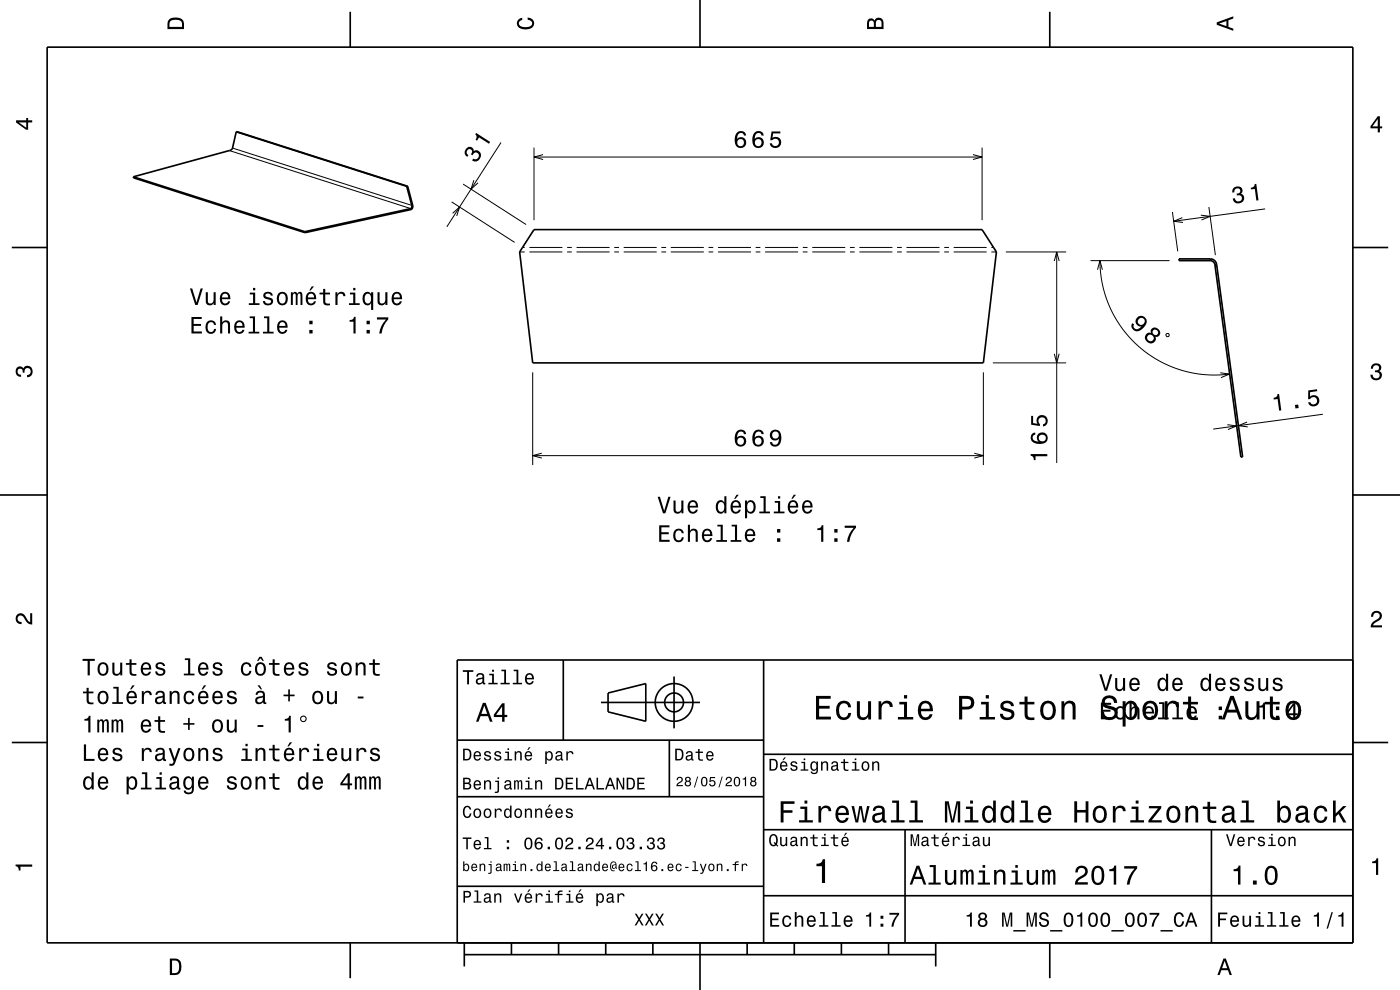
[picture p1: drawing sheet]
<svg xmlns="http://www.w3.org/2000/svg" width="297mm" height="210mm" viewBox="0 0 297 210" stroke-linecap="round" stroke-linejoin="round" font-family="sans-serif">
<g fill="none" stroke="#000" stroke-width=".21">
<path d="M48.7 31.9l38.5 12.3M49.3 31.4l38.1 12.2M98.2 39l13.4 8.6M100.5 38.2l-.6 1.9 1.5-1.3M106.3 30.2l-11.5 17.9M113.3 31.3v15.4M113.3 33.3h95M115.2 32.8l-1.9 .5 1.9 .5M206.4 32.8l1.9 .5-1.9 .5M208.3 31.3v15.4M95.8 42.8l13.4 8.6M96 45.3l1.5-1.4-.6 1.9"/>
<path d="M110.2 53.4h1.1M110.8 52.5h.5M112.3 53.4h7M112.3 52.5h7M120.3 53.4h1M120.3 52.5h1M122.3 53.4h7M122.3 52.5h7M130.3 53.4h1M130.3 52.5h1M132.3 53.4h7M132.3 52.5h7"/>
<path d="M140.3 53.4h1M140.3 52.5h1M142.3 53.4h7M142.3 52.5h7M150.3 53.4h1M150.3 52.5h1M152.3 53.4h7M152.3 52.5h7M160.3 53.4h1M160.3 52.5h1M162.3 53.4h7M162.3 52.5h7"/>
<path d="M170.3 53.4h1M170.3 52.5h1M172.3 53.4h7M172.3 52.5h7M180.3 53.4h1M180.3 52.5h1M182.3 53.4h7M182.3 52.5h7M190.3 53.4h1M190.3 52.5h1M192.3 53.4h7M192.3 52.5h7"/>
<path d="M200.3 53.4h1M200.3 52.5h1M202.3 53.4h7M202.3 52.5h7M210.3 53.4h1.1M210.3 52.5h.5M213.4 53.4h12.8M223.7 55.4l.5-2 .5 2M224.2 53.4v44.8M231.3 55.3h16.8M232.8 57.2l.5-1.9 .6 1.9M233.3 55.3l.2 2.7 .5 2.7 .6 2.2 1 2.6 1.3 2.4 1.2 1.9 1.8 2.1 1.8 1.7 2.2 1.7 2.3 1.4 2.3 1.1 2.3 .8 2.5 .6 2.4 .3h2.5l2.7-.2"/>
<path d="M248.7 45l1.1 8.3M250.8 46.2l-1.8 .7 2 .3M254.7 45.6l2 .3-1.8 .8M256.5 43.9l1.3 10.2M268.4 44.3l-19.4 2.6M113 79v19.7M208.6 79v19.7M210.6 77h15.6M223.7 75l.5 2 .5-2M247.5 70.8l.3-.1 .2 .2-.1 .5-.5-.1v-.4zM258.9 79.1l2 .2-1.9 .8M113 96.7h95.6"/>
<path d="M114.9 96.1l-1.9 .6 1.9 .5M206.7 96.1l1.9 .6-1.9 .5M260.4 90.1l2 .2-1.9 .8M264.6 89.5l-1.9 .8 2 .3M280.6 87.9l-23.2 3.1"/>
</g>
<g fill="none" stroke="#000" stroke-width=".35">
<path d="M10 10h277v190h-277zM74.3 2.5v7.5M148.5 0v10M222.7 2.5v7.5M28.3 37.5l36.4 11.6M28.3 37.5v.2l36.4 11.7M50.1 28l-.8 3.4-.4 .5-20.6 5.6M50.1 28l36.4 11.5M50.1 28l36.2 11.5M86.3 39.5l1.1 4.1M86.5 39.5l1 4.1M86.5 39.5h-.2"/>
<path d="M2.5 52.5h7.5M64.7 49.1v.3M87.2 44.2l-22.5 4.9M87.2 44.2v.3M87.2 44.5l-22.5 4.9M87.4 43.6v.4l-.2 .2M87.5 43.6v.5l-.3 .4M87.5 43.6h-.1M113.3 48.7h95l3.1 4.7-2.8 23.6h-95.6l-2.8-23.6zM256.7 54.9a1.37 1.37 0 0 1 1.4 1.2M256.7 55.3l.7 .2 .3 .7M256.7 54.9h-6.6v.4h6.6"/>
<path d="M256.7 54.9v.4M258.1 56.1l5.5 40.8-.4 .1-5.5-40.8M258.1 56.1l-.4 .1M287 52.5h7.5M0 105h10M287 105h10M119.5 140v17M162 140v60M287 140h-190v60M2.5 157.5h7.5M97 157h65M127.5 149h21"/>
<path d="M129 147l8-2v8l-8-2zM142 157v12M143 143.5v11M287 157.5h7.5M97 169h65M162 176h125M162 160h125M192 176v24M257 176v24M97 188h65M162 190h125M74.3 200v7.5"/>
<path d="M98.5 202.5h100M98.5 200v5M108.5 200v2.5M118.5 200v2.5M128.5 200v2.5M138.5 200v2.5M148.5 200v10M158.5 200v2.5M168.5 200v2.5M178.5 200v2.5M188.5 200v2.5M198.5 200v5"/>
<path d="M222.7 200v7.5"/>
<circle cx="143" cy="149" r="2"/>
<circle cx="143" cy="149" r="4"/>
</g>
<g fill="#000">
<path d="M36 4a2.18 2.18 0 0 0-.5 2.2h3.5v-1.2a1.43 1.43 0 0 0-1.7-1.3zM36.3 4.4a2.15 2.15 0 0 1 2.2 .3l.1 1h-2.6v-1z" fill-rule="evenodd"/>
<path d="M109.9 4.2l.9-.4v.4a.7 .7 0 0 0-.7 .5 .7 .7 0 0 0 .3 .8 1.7 1.7 0 0 0 2.5-.5 .9 .9 0 0 0-1-.8v-.5a1.24 1.24 0 0 1 1.4 1.1 1.24 1.24 0 0 1-1 1.4 2.22 2.22 0 0 1-2.5-.7l-.2-.5z" fill-rule="evenodd"/>
<path d="M184.2 4.2l-.3 .7v1.3h3.5v-1.3a.98 .98 0 0 0-.7-1.1 .98 .98 0 0 0-1.2 .6 .84 .84 0 0 0-1.3-.2zM184.5 4.5a.54 .54 0 0 1 .6-.1 .54 .54 0 0 1 .3 .6v.7h-1zM185.9 4.4a.62 .62 0 0 1 .8-.1 .62 .62 0 0 1 .3 .6v.8h-1.2z" fill-rule="evenodd"/>
<path d="M258.1 4.7v.6l3.5 1.2v-.4l-1-.4v-1.4l1-.4v-.4zM258.6 5l1.6-.5v1z" fill-rule="evenodd"/>
<path d="M3.4 25.5v.5l2.1 1.5h.5v-1.5h.8v-.5h-.8v-.5h-.4v.5zM4 26h1.6v1.1z" fill-rule="evenodd"/>
<path d="M99.1 31.4a1.11 1.11 0 0 0 0 1.9l.3-.4a.62 .62 0 0 1-.5-.7 .62 .62 0 0 1 .7-.5 .62 .62 0 0 1 .5 .6l-.2 .4 .3 .2a.72 .72 0 0 1 .9-.5 .72 .72 0 0 1 .5 .9 .72 .72 0 0 1-.9 .5l-.3-.2-.2 .4a1.18 1.18 0 0 0 1.8-.6 1.18 1.18 0 0 0-1.2-1.5l-.3 .1a.86 .86 0 0 0-.5-.8 .86 .86 0 0 0-.9 .2zM101 28.2l-.2 .3a.77 .77 0 0 1 .1 1.1l.3 .2 .4-.7 2.1 1.4 .3-.4z" fill-rule="evenodd"/>
<path d="M156.4 28.1a2.39 2.39 0 0 0 .2 3.2 1.16 1.16 0 0 0 1.5-.3 1.16 1.16 0 0 0-.2-1.6 1.16 1.16 0 0 0-1.5 .1 1.02 1.02 0 0 1 .8-1.3 .58 .58 0 0 1 .6 .6h.5a1.11 1.11 0 0 0-.7-1 1.11 1.11 0 0 0-1.2 .3zM156.3 30.3a.75 .75 0 0 1 1.5 0 .75 .75 0 0 1-1.5 0zM160.1 28.1a2.39 2.39 0 0 0 .2 3.2 1.16 1.16 0 0 0 1.5-.3 1.16 1.16 0 0 0-.1-1.6 1.16 1.16 0 0 0-1.6 .1 1.03 1.03 0 0 1 .8-1.3 .58 .58 0 0 1 .7 .6h.4a1.11 1.11 0 0 0-.7-1 1.11 1.11 0 0 0-1.2 .3zM160.1 30.3a.75 .75 0 0 1 1.5 0 .75 .75 0 0 1-1.5 0zM163.7 27.9l-.3 1.8h.4a.8 .8 0 0 1 1.2-.2 .8 .8 0 0 1 0 1.3 .8 .8 0 0 1-1.2-.4h-.5a1.21 1.21 0 0 0 1.5 1.1 1.21 1.21 0 0 0 .8-1.7 1.21 1.21 0 0 0-1.7-.6l.1-.9h1.5v-.4z" fill-rule="evenodd"/>
<path d="M292.3 24.7l-1.6 2.1v.4h1.6v.9h.4v-.9h.5v-.4h-.5v-2.1zM292.3 25.2v1.6h-1.1z" fill-rule="evenodd"/>
<path d="M261.6 40l-.2 .9 .5-.1a.62 .62 0 0 1 .2-.8 .62 .62 0 0 1 .8 .2 .62 .62 0 0 1-.1 .8l-.5 .1 .1 .4a.72 .72 0 0 1 1 .3 .72 .72 0 0 1-.4 1 .72 .72 0 0 1-.9-.4l-.1-.3h-.5a1.18 1.18 0 0 0 1.7 1 1.18 1.18 0 0 0 .3-1.9l-.2-.1a.9 .9 0 0 0 .2-1.2 .9 .9 0 0 0-1.1-.3zM265.3 39.8l.1 .4 .8-.1 .3 2.4h.5l-.5-3.5h-.3a.77 .77 0 0 1-.9 .8z" fill-rule="evenodd"/>
<path d="M40.6 67.2v3.5h2.2v-.4h-1.7v-1.2h1.5v-.4h-1.5v-1h1.7v-.5zM43.9 68.3a1.53 1.53 0 0 0 .8 2.5 1.06 1.06 0 0 0 1.1-1h-.4a.67 .67 0 0 1-.6 .6 .67 .67 0 0 1-.7-.6 1.12 1.12 0 0 1 .6-1.5 .59 .59 0 0 1 .7 .6h.4a1.09 1.09 0 0 0-.7-.9 1.09 1.09 0 0 0-1.2 .3zM46.7 67.1v3.6h.4v-1.5a.63 .63 0 0 1 .4-.8 .63 .63 0 0 1 .8 .3l.1 2h.4v-1.7a.88 .88 0 0 0-.6-1 .88 .88 0 0 0-1.1 .4v-1.3zM50 68.3a1.55 1.55 0 0 0 .8 2.5 1.07 1.07 0 0 0 1.1-.8h-.5l-.2 .3-.4 .1a.76 .76 0 0 1-.7-.9h1.8a1.17 1.17 0 0 0-.5-1.4 1.17 1.17 0 0 0-1.4 .2zM50.3 68.5a.66 .66 0 0 1 .8-.1 .66 .66 0 0 1 .3 .7h-1.3zM53 67.1v.4h.7v2.9h-1v.3h2.3v-.3h-.9v-3.3zM56 67.1v.4h.7v2.9h-.9v.3h2.2v-.3h-.9v-3.3zM59.1 68.3a1.54 1.54 0 0 0 .8 2.5 1.07 1.07 0 0 0 1.1-.8h-.5l-.2 .3-.4 .1a.76 .76 0 0 1-.7-.9h1.8a1.17 1.17 0 0 0-.5-1.4 1.17 1.17 0 0 0-1.4 .2zM59.4 68.5a.66 .66 0 0 1 .8-.1 .66 .66 0 0 1 .4 .7h-1.4zM65.6 70v.7h.7v-.7zM65.6 68v.8h.7v-.8z" fill-rule="evenodd"/>
<path d="M40.3 61.2l1.1 3.5h.5l1.1-3.5h-.4l-.9 3-.9-3zM43.7 62v1.8a.89 .89 0 0 0 .6 .9 .89 .89 0 0 0 1-.4v.4h.5v-2.7h-.5v1.5a.64 .64 0 0 1-.4 .8 .64 .64 0 0 1-.8-.3v-2zM46.9 62.3a1.54 1.54 0 0 0 .8 2.5 1.05 1.05 0 0 0 1.1-.9h-.4l-.2 .4-.4 .1a.76 .76 0 0 1-.7-.9h1.8a1.16 1.16 0 0 0-.5-1.4 1.16 1.16 0 0 0-1.5 .2zM47.3 62.5a.66 .66 0 0 1 .8-.1 .66 .66 0 0 1 .3 .7h-1.3zM53 62.1v.4h.7v1.8h-.9v.4h2.3v-.4h-1v-2.2zM53.7 61.1v.5h.4v-.5zM56.1 62.1a.75 .75 0 0 0-.2 .9 .75 .75 0 0 0 .7 .4l.9 .4a.63 .63 0 0 1-.6 .6 .63 .63 0 0 1-.7-.5h-.4a1.07 1.07 0 0 0 1.2 .9 1.07 1.07 0 0 0 .9-1.2l-.4-.4-1.1-.3a.54 .54 0 0 1 .4-.7 .54 .54 0 0 1 .6 .5h.5a1.03 1.03 0 0 0-.7-.9 1.03 1.03 0 0 0-1.1 .3zM59 62.3a1.52 1.52 0 0 0 .9 2.5 1.48 1.48 0 0 0 1.2-1.5 1.48 1.48 0 0 0-1.2-1.4l-.5 .1zM59.4 62.6a.67 .67 0 0 1 .7-.3 .67 .67 0 0 1 .5 .6 1.11 1.11 0 0 1-.7 1.5 1.17 1.17 0 0 1-.5-1.8zM61.7 62v2.7h.4v-1.8l.2-.6h.3l.1 .3v2.1h.4l.1-2.1 .3-.3 .2 .1 .1 .4v1.9h.4v-1.9a.7 .7 0 0 0-.6-.9l-.5 .4-.2-.3-.3-.1-.5 .4v-.3zM66.1 60.8l-.5 .8h.3l.7-.8zM65.2 62.3a1.54 1.54 0 0 0 .7 2.5 1.06 1.06 0 0 0 1.1-.9h-.4l-.2 .4-.4 .1a.76 .76 0 0 1-.7-.9h1.8a1.17 1.17 0 0 0-.5-1.4 1.17 1.17 0 0 0-1.4 .2zM65.5 62.5a.66 .66 0 0 1 .8-.1 .66 .66 0 0 1 .3 .7h-1.3zM68.6 61.3v.8h-.8v.4h.8v1.8a1.05 1.05 0 0 0 1.4 .5v-.4a.68 .68 0 0 1-1-.4v-1.5h1v-.4h-1v-.8zM71.2 62v2.7h.4v-1.6a.66 .66 0 0 1 .4-.7 .66 .66 0 0 1 .8 .2v.2h.5a.89 .89 0 0 0-.7-.9 .89 .89 0 0 0-1 .5v-.4zM74.2 62.1v.4h.7v1.8h-.9v.4h2.3v-.4h-.9v-2.2zM74.9 61.1v.5h.5v-.5zM77.2 62.3a1.57 1.57 0 0 0 .8 2.5l.4-.1 .3-.4v1.4h.5v-3.7h-.5v.4l-.1-.2a.87 .87 0 0 0-1.4 .1zM77.5 62.6a.62 .62 0 0 1 .7-.3 .62 .62 0 0 1 .5 .6 1.12 1.12 0 0 1-.7 1.5 1.19 1.19 0 0 1-.5-1.8zM80.1 62v1.8a.89 .89 0 0 0 .6 .9 .89 .89 0 0 0 1.1-.4v.4h.4v-2.7h-.5v1.5a.65 .65 0 0 1-.3 .8 .65 .65 0 0 1-.9-.3v-2zM83.4 62.3a1.54 1.54 0 0 0 .8 2.5 1.06 1.06 0 0 0 1.1-.9h-.5l-.2 .4-.4 .1a.76 .76 0 0 1-.7-.9h1.8a1.17 1.17 0 0 0-.5-1.4 1.17 1.17 0 0 0-1.4 .2zM83.7 62.5a.66 .66 0 0 1 .8-.1 .66 .66 0 0 1 .3 .7h-1.3z" fill-rule="evenodd"/>
<path d="M74.2 67.9v.3h.8v2.5h.4v-3.5h-.3a.77 .77 0 0 1-.9 .7zM77.8 70v.7h.7v-.7zM77.8 68v.8h.7v-.8zM80 67.3v.5h1.9a5.2 5.2 0 0 0-1.5 2.9h.6a5.2 5.2 0 0 1 1.4-3v-.4z" fill-rule="evenodd"/>
<path d="M241.2 67.4a1.1 1.1 0 0 0-.2 1.3 1.1 1.1 0 0 0 1.2 .6 1.03 1.03 0 0 1-1.5 .4 .56 .56 0 0 1-.1-.9l-.4-.3a1.18 1.18 0 0 0 .3 1.6 1.18 1.18 0 0 0 1.6-.2 1.76 1.76 0 0 0 .8-2.6 1.13 1.13 0 0 0-1.7 .1zM241.4 68.2a.75 .75 0 0 1 1.5 0 .75 .75 0 0 1-1.5 0zM243.2 70.9a1.17 1.17 0 0 0 .4 1.8 1.17 1.17 0 0 0 1.6-1l-.1-.3a.88 .88 0 0 0 1-.5 .88 .88 0 0 0-.4-1.1 .89 .89 0 0 0-1.1-.3 .89 .89 0 0 0-.4 1.1 .88 .88 0 0 0-1 .3zM243.3 71.7a.71 .71 0 0 1 1.4 0 .71 .71 0 0 1-1.4 0zM244.5 70.5a.6 .6 0 0 1 1.2 0 .6 .6 0 0 1-1.2 0z" fill-rule="evenodd"/>
<path d="M291.1 77.4a1.08 1.08 0 0 1 1.4-.2 1.08 1.08 0 0 1 .4 1.2l-.3 .3a1.06 1.06 0 0 1 .5 1.3 1.06 1.06 0 0 1-1.2 .7 1.1 1.1 0 0 1-1.2-1.2h.5a.71 .71 0 0 0 1 .8 .71 .71 0 0 0 .1-1.3h-.6v-.4a.61 .61 0 0 0 .8-.3 .61 .61 0 0 0-.2-.8 .61 .61 0 0 0-.9 .2l-.1 .5h-.5z" fill-rule="evenodd"/>
<path d="M3.6 78a.86 .86 0 0 1 1.4 .2 1.06 1.06 0 0 1 1.2-.6 1.06 1.06 0 0 1 .7 1.2 1.1 1.1 0 0 1-1.2 1.2v-.4a.71 .71 0 0 0 .8-1 .71 .71 0 0 0-1.3-.1v.6h-.4a.61 .61 0 0 0-.3-.8 .61 .61 0 0 0-.8 .2 .61 .61 0 0 0 .2 .8l.6 .2v.4a1.15 1.15 0 0 1-1.2-.6 1.15 1.15 0 0 1 .3-1.3z" fill-rule="evenodd"/>
<path d="M156.4 91.4a2.4 2.4 0 0 0 .2 3.2 1.16 1.16 0 0 0 1.5-.3 1.16 1.16 0 0 0-.2-1.5 1.16 1.16 0 0 0-1.5 0 1.02 1.02 0 0 1 .8-1.3 .58 .58 0 0 1 .6 .6h.5a1.11 1.11 0 0 0-.7-.9 1.11 1.11 0 0 0-1.2 .2zM156.3 93.6a.75 .75 0 0 1 1.5 0 .75 .75 0 0 1-1.5 0zM160.1 91.4a2.4 2.4 0 0 0 .2 3.2 1.16 1.16 0 0 0 1.5-.3 1.16 1.16 0 0 0-.1-1.5 1.16 1.16 0 0 0-1.6 0 1.03 1.03 0 0 1 .8-1.3 .58 .58 0 0 1 .7 .6h.4a1.11 1.11 0 0 0-.7-.9 1.11 1.11 0 0 0-1.2 .2zM160.1 93.6a.75 .75 0 0 1 1.5 0 .75 .75 0 0 1-1.5 0zM163.6 91.5a1.15 1.15 0 0 0 0 1.6 1.15 1.15 0 0 0 1.7 0 1.03 1.03 0 0 1-.9 1.2 .56 .56 0 0 1-.6-.5h-.5a1.18 1.18 0 0 0 1.3 .9 1.18 1.18 0 0 0 1.1-1.1 1.76 1.76 0 0 0-1.2-2.5zM163.8 92.3a.75 .75 0 0 1 1.5 0 .75 .75 0 0 1-1.5 0z" fill-rule="evenodd"/>
<path d="M218.7 96.3v.4a.77 .77 0 0 1 .6 .9h.4v-.8h2.5v-.5zM218.9 92.1a1.33 1.33 0 0 0-.1 1.4 1.33 1.33 0 0 0 1.4 .7 1.63 1.63 0 0 0 2.1-1.3 1.15 1.15 0 0 0-1.6-1.1 1.15 1.15 0 0 0-.4 1.9 1.03 1.03 0 0 1-1.2-.9 .58 .58 0 0 1 .5-.6v-.5zM220.4 92.9a.75 .75 0 0 1 1.5 0 .75 .75 0 0 1-1.5 0zM218.8 88.2v1.9l1.8 .3v-.4a.79 .79 0 0 1-.2-1.2 .79 .79 0 0 1 1.2 0 .79 .79 0 0 1-.1 1.1l-.2 .1v.5a1.21 1.21 0 0 0 1-1.5 1.21 1.21 0 0 0-1.6-.9 1.21 1.21 0 0 0-.6 1.8l-.9-.1v-1.6z" fill-rule="evenodd"/>
<path d="M270.2 84.4v.4l.8-.2 .4 2.5 .4-.1-.5-3.4h-.3a.77 .77 0 0 1-.8 .8zM274.7 85.9l.1 .7h.7l-.1-.8zM277.5 82.8v1.9l.4-.1a.8 .8 0 0 1 1.2-.4 .8 .8 0 0 1 .1 1.3 .8 .8 0 0 1-1.2-.2l-.5 .1a1.21 1.21 0 0 0 1.6 .8 1.21 1.21 0 0 0 .6-1.7 1.21 1.21 0 0 0-1.8-.4v-.9l1.5-.2v-.4z" fill-rule="evenodd"/>
<path d="M139.8 111.4v3.5h2.3v-.4h-1.8v-1.2h1.6v-.4h-1.6v-1h1.7v-.5zM143.1 112.5a1.53 1.53 0 0 0 .9 2.5 1.06 1.06 0 0 0 1.1-1h-.5a.67 .67 0 0 1-.6 .6 .67 .67 0 0 1-.7-.6 1.12 1.12 0 0 1 .7-1.5 .6 .6 0 0 1 .6 .6h.5a1.09 1.09 0 0 0-.8-.9 1.09 1.09 0 0 0-1.2 .3zM145.9 111.3v3.6h.5v-1.5a.64 .64 0 0 1 .4-.8 .64 .64 0 0 1 .8 .3v2h.4v-1.8a.88 .88 0 0 0-.6-.9 .88 .88 0 0 0-1 .4v-1.3zM149.2 112.5a1.54 1.54 0 0 0 .8 2.5 1.06 1.06 0 0 0 1.1-.8h-.5l-.2 .3-.3 .1a.76 .76 0 0 1-.7-.9h1.7a1.17 1.17 0 0 0-.5-1.4 1.17 1.17 0 0 0-1.4 .2zM149.5 112.7a.66 .66 0 0 1 .8-.1 .66 .66 0 0 1 .4 .7h-1.3zM152.2 111.3v.4h.7v2.9h-.9v.3h2.2v-.3h-.9v-3.3zM155.2 111.3v.4h.7v2.9h-.9v.3h2.3v-.3h-.9v-3.3zM158.3 112.5a1.54 1.54 0 0 0 .8 2.5 1.06 1.06 0 0 0 1.1-.8h-.4l-.3 .3-.3 .1a.76 .76 0 0 1-.7-.9h1.7a1.16 1.16 0 0 0-.5-1.4 1.16 1.16 0 0 0-1.4 .2zM158.7 112.7a.66 .66 0 0 1 .8-.1 .66 .66 0 0 1 .3 .7h-1.3zM164.8 114.2v.7h.7v-.7zM164.8 112.2v.8h.7v-.8z" fill-rule="evenodd"/>
<path d="M139.5 105.4l1.1 3.5h.6l1.1-3.5h-.5l-.9 3-.9-3zM142.9 106.2v1.8a.89 .89 0 0 0 .6 .9 .89 .89 0 0 0 1.1-.4v.4h.4v-2.7h-.5v1.5a.65 .65 0 0 1-.3 .8 .65 .65 0 0 1-.9-.3v-2zM146.2 106.5a1.54 1.54 0 0 0 .8 2.5 1.06 1.06 0 0 0 1-.9h-.4l-.2 .4-.4 .1a.76 .76 0 0 1-.7-.9h1.8a1.17 1.17 0 0 0-.5-1.4 1.17 1.17 0 0 0-1.4 .2zM146.5 106.7a.66 .66 0 0 1 .8-.2 .66 .66 0 0 1 .3 .8h-1.3zM152.1 106.5a1.57 1.57 0 0 0 .8 2.5l.4-.1 .4-.4v.4h.4v-3.6h-.4v1.3a.89 .89 0 0 0-1.6-.1zM152.5 106.8a.62 .62 0 0 1 .7-.3 .62 .62 0 0 1 .4 .6 1.11 1.11 0 0 1-.6 1.5 1.19 1.19 0 0 1-.5-1.8zM156.2 105l-.5 .8h.3l.7-.8zM155.3 106.5a1.54 1.54 0 0 0 .8 2.5 1.06 1.06 0 0 0 1.1-.9h-.5l-.2 .4-.4 .1a.76 .76 0 0 1-.7-.9h1.8a1.17 1.17 0 0 0-.5-1.4 1.17 1.17 0 0 0-1.4 .2zM155.6 106.7a.66 .66 0 0 1 .8-.2 .66 .66 0 0 1 .3 .8h-1.3zM158 106.2v3.7h.5v-1.4a.93 .93 0 0 0 1 .5 .93 .93 0 0 0 .7-.9 1.5 1.5 0 0 0-.9-2l-.5 .1-.3 .4v-.4zM158.7 106.7a.63 .63 0 0 1 .7-.2 .63 .63 0 0 1 .4 .6 1.13 1.13 0 0 1-.6 1.5 1.18 1.18 0 0 1-.5-1.9zM161.3 105.3v.3h.7v2.9h-.9v.4h2.2v-.4h-.9v-3.2zM164.4 106.3v.3h.7v1.9h-.9v.4h2.2v-.4h-.9v-2.2zM165 105.3v.5h.5v-.5zM168.4 105l-.5 .8h.3l.7-.8zM167.4 106.5a1.54 1.54 0 0 0 .8 2.5 1.05 1.05 0 0 0 1.1-.9h-.4l-.3 .4-.3 .1a.76 .76 0 0 1-.7-.9h1.7a1.16 1.16 0 0 0-.4-1.4 1.16 1.16 0 0 0-1.5 .2zM167.8 106.7a.66 .66 0 0 1 .8-.2 .66 .66 0 0 1 .3 .8h-1.3zM170.4 106.5a1.54 1.54 0 0 0 .8 2.5 1.06 1.06 0 0 0 1.1-.9h-.4l-.2 .4-.4 .1a.76 .76 0 0 1-.7-.9h1.8a1.17 1.17 0 0 0-.5-1.4 1.17 1.17 0 0 0-1.5 .2zM170.8 106.7a.66 .66 0 0 1 .8-.2 .66 .66 0 0 1 .3 .8h-1.3z" fill-rule="evenodd"/>
<path d="M173.4 112.1v.3h.8v2.5h.5v-3.5h-.4a.77 .77 0 0 1-.9 .7zM177 114.2v.7h.7v-.7zM177 112.2v.8h.7v-.8zM179.2 111.5v.5h1.9a5.2 5.2 0 0 0-1.4 2.9h.5a5.3 5.3 0 0 1 1.4-3v-.4z" fill-rule="evenodd"/>
<path d="M3.6 130.4a1.22 1.22 0 0 1 2 .7l.4 .6 .4 .3v-1.9h.4v2.4a1.8 1.8 0 0 1-1.7-1.4 .71 .71 0 0 0-.9-.5 .71 .71 0 0 0-.5 .8 .71 .71 0 0 0 .9 .5v.5a1.18 1.18 0 0 1-1.2-.7 1.18 1.18 0 0 1 .2-1.3z" fill-rule="evenodd"/>
<path d="M291.2 129.9a1.18 1.18 0 0 1 1.9 .3 1.18 1.18 0 0 1-1 1.7l-.5 .3-.3 .5h1.9v.4h-2.4a1.8 1.8 0 0 1 1.4-1.8 .71 .71 0 0 0 .5-.8 .71 .71 0 0 0-.9-.5 .71 .71 0 0 0-.5 .8h-.4z" fill-rule="evenodd"/>
<path d="M18.4 145.9v.8h-.8v.4h.8v1.8a1.04 1.04 0 0 0 1.4 .5v-.4a.68 .68 0 0 1-1-.4v-1.5h1v-.4h-1v-.8zM21 146.9a1.53 1.53 0 0 0 .9 2.5 1.48 1.48 0 0 0 1.1-1.4 1.48 1.48 0 0 0-1.1-1.5l-.5 .1zM21.3 147.2a.67 .67 0 0 1 .7-.3 .67 .67 0 0 1 .5 .6 1.11 1.11 0 0 1-.6 1.5 1.17 1.17 0 0 1-.6-1.8zM24 145.7v.4h.7v2.8h-.9v.4h2.3v-.4h-.9v-3.2zM28.1 145.4l-.5 .8h.3l.7-.8zM27.1 146.9a1.54 1.54 0 0 0 .8 2.5 1.06 1.06 0 0 0 1.1-.9h-.4l-.3 .4-.3 .1a.76 .76 0 0 1-.7-.9h1.7a1.17 1.17 0 0 0-.4-1.4 1.17 1.17 0 0 0-1.5 .2zM27.5 147.1a.66 .66 0 0 1 .8-.1 .66 .66 0 0 1 .3 .7h-1.3zM30.1 146.6v2.7h.4v-1.5a.66 .66 0 0 1 .4-.8 .66 .66 0 0 1 .8 .2l.1 .2h.4a.89 .89 0 0 0-.7-.9 .89 .89 0 0 0-1 .6v-.5zM33.2 146.7l-.2 .7h.4a.55 .55 0 0 1 .7-.5 .55 .55 0 0 1 .3 .7l-.2 .1a1 1 0 0 0-1 .2 1 1 0 0 0-.3 1 .93 .93 0 0 0 1.7 .1l.1 .3h.5v-.3l-.2-.1v-1.6a1.01 1.01 0 0 0-.7-.8 1.01 1.01 0 0 0-1.1 .2zM33.4 148.3l1.1-.4a.77 .77 0 0 1-.2 .9 .77 .77 0 0 1-.9 .1l-.1-.3zM36 146.6v2.7h.4v-1.6a.63 .63 0 0 1 .6-.8 .63 .63 0 0 1 .7 .7v1.7h.4v-1.8a.89 .89 0 0 0-.6-1 .89 .89 0 0 0-1.1 .5v-.4zM39.3 146.9a1.53 1.53 0 0 0 .8 2.5 1.07 1.07 0 0 0 1.1-1.1h-.4a.67 .67 0 0 1-.7 .7 .67 .67 0 0 1-.7-.6 1.11 1.11 0 0 1 .7-1.5 .6 .6 0 0 1 .7 .6h.4a1.09 1.09 0 0 0-.8-1 1.09 1.09 0 0 0-1.1 .4zM43.3 145.4l-.5 .8h.3l.7-.8zM42.3 146.9a1.54 1.54 0 0 0 .8 2.5 1.06 1.06 0 0 0 1.1-.9h-.5l-.2 .4-.4 .1a.76 .76 0 0 1-.7-.9h1.8a1.17 1.17 0 0 0-.5-1.4 1.17 1.17 0 0 0-1.4 .2zM42.6 147.1a.66 .66 0 0 1 .8-.1 .66 .66 0 0 1 .4 .7h-1.4zM45.3 146.9a1.54 1.54 0 0 0 .8 2.5 1.05 1.05 0 0 0 1.1-.9h-.4l-.2 .4-.4 .1a.76 .76 0 0 1-.7-.9h1.8a1.16 1.16 0 0 0-.5-1.4 1.16 1.16 0 0 0-1.5 .2zM45.7 147.1a.66 .66 0 0 1 .8-.1 .66 .66 0 0 1 .3 .7h-1.3zM48.4 146.7a.75 .75 0 0 0-.2 .9 .75 .75 0 0 0 .7 .5l.9 .3a.63 .63 0 0 1-.6 .7 .63 .63 0 0 1-.7-.6h-.4a1.07 1.07 0 0 0 1.2 .9 1.07 1.07 0 0 0 .9-1.2l-.4-.4-1.1-.3a.54 .54 0 0 1 .4-.7 .54 .54 0 0 1 .7 .5h.4a1.03 1.03 0 0 0-.7-.8 1.03 1.03 0 0 0-1.1 .2zM54.6 145.4l.7 .8h.3l-.5-.8zM54.5 146.7l-.3 .7h.4a.55 .55 0 0 1 .7-.5 .55 .55 0 0 1 .4 .7l-.2 .1a1 1 0 0 0-1.1 .2 1 1 0 0 0-.2 1 .93 .93 0 0 0 1.6 .1l.1 .3h.6v-.3l-.3-.1v-.2v-1.4a1.01 1.01 0 0 0-.7-.8 1.01 1.01 0 0 0-1 .2zM54.7 148.3l1.1-.4a.77 .77 0 0 1-.2 .9 .77 .77 0 0 1-.9 .1l-.1-.3zM61.1 146.2v1.1h-1v.4h1v1.1h.4v-1.1h1v-.4h-1v-1.1zM66.5 146.9a1.53 1.53 0 0 0 .9 2.5 1.48 1.48 0 0 0 1.2-1.4 1.48 1.48 0 0 0-1.2-1.5l-.5 .1zM66.9 147.2a.67 .67 0 0 1 .7-.3 .67 .67 0 0 1 .5 .6 1.11 1.11 0 0 1-.7 1.5 1.17 1.17 0 0 1-.5-1.8zM69.4 146.6v1.8a.89 .89 0 0 0 .6 1 .89 .89 0 0 0 1.1-.5v.4h.4v-2.7h-.5v1.6a.65 .65 0 0 1-.4 .7 .65 .65 0 0 1-.8-.3v-2zM75.9 147.8v.4h1.2v-.4z" fill-rule="evenodd"/>
<path d="M17.5 139.8v.4h1.1v3.1h.4v-3.1h1.1v-.4zM21 140.8a1.53 1.53 0 0 0 .9 2.6 1.48 1.48 0 0 0 1.1-1.5 1.48 1.48 0 0 0-1.1-1.4l-.5 .1zM21.3 141.1a.67 .67 0 0 1 .7-.2 .67 .67 0 0 1 .5 .6 1.11 1.11 0 0 1-.6 1.5 1.17 1.17 0 0 1-.6-1.9zM23.8 140.6v1.7a.89 .89 0 0 0 .6 1 .89 .89 0 0 0 1.1-.4v.4h.4v-2.7h-.4v1.5a.65 .65 0 0 1-.4 .8 .65 .65 0 0 1-.8-.3v-2zM27.5 139.9v.7h-.8v.4h.8v1.8a1.04 1.04 0 0 0 1.4 .5v-.3a.68 .68 0 0 1-1-.4v-1.6h1v-.4h-1v-.7zM30.2 140.8a1.54 1.54 0 0 0 .7 2.6 1.05 1.05 0 0 0 1.1-.9h-.4l-.2 .3-.4 .2a.76 .76 0 0 1-.7-1h1.8a1.16 1.16 0 0 0-.5-1.3 1.16 1.16 0 0 0-1.4 .1zM30.5 141.1a.66 .66 0 0 1 .8-.2 .66 .66 0 0 1 .3 .8h-1.3zM33.2 140.7a.75 .75 0 0 0-.2 .8 .75 .75 0 0 0 .7 .5l.9 .4a.63 .63 0 0 1-.6 .6 .63 .63 0 0 1-.6-.6h-.5a1.07 1.07 0 0 0 1.2 1 1.07 1.07 0 0 0 .9-1.2l-.4-.4-1.1-.3a.54 .54 0 0 1 .4-.7 .54 .54 0 0 1 .7 .5h.4a1.03 1.03 0 0 0-.7-.9 1.03 1.03 0 0 0-1.1 .3zM39.2 139.6v.4h.7v2.9h-.9v.4h2.3v-.4h-.9v-3.3zM42.3 140.8a1.54 1.54 0 0 0 .8 2.6 1.06 1.06 0 0 0 1.1-.9h-.5l-.2 .3-.4 .2a.76 .76 0 0 1-.7-1h1.8a1.17 1.17 0 0 0-.5-1.3 1.17 1.17 0 0 0-1.4 .1zM42.6 141.1a.66 .66 0 0 1 .8-.2 .66 .66 0 0 1 .4 .8h-1.4zM45.4 140.7a.75 .75 0 0 0-.2 .8 .75 .75 0 0 0 .7 .5l.9 .4a.63 .63 0 0 1-.6 .6 .63 .63 0 0 1-.7-.6h-.4a1.07 1.07 0 0 0 1.2 1 1.07 1.07 0 0 0 .9-1.2l-.4-.4-1.1-.3a.54 .54 0 0 1 .4-.7 .54 .54 0 0 1 .6 .5h.5a1.03 1.03 0 0 0-.7-.9 1.03 1.03 0 0 0-1.1 .3zM51.4 140.8a1.53 1.53 0 0 0 .8 2.6 1.06 1.06 0 0 0 1.1-1.1h-.4a.67 .67 0 0 1-.6 .7 .67 .67 0 0 1-.7-.6 1.11 1.11 0 0 1 .6-1.5 .6 .6 0 0 1 .7 .6h.4a1.09 1.09 0 0 0-.7-1 1.09 1.09 0 0 0-1.2 .3zM55 139.3l-.5 .9h.3l.5-.6 .4 .6h.3l-.5-.9zM54.4 140.8a1.53 1.53 0 0 0 .9 2.6 1.48 1.48 0 0 0 1.1-1.5 1.48 1.48 0 0 0-1.1-1.4l-.5 .1zM54.7 141.1a.67 .67 0 0 1 .7-.2 .67 .67 0 0 1 .5 .6 1.11 1.11 0 0 1-.6 1.5 1.17 1.17 0 0 1-.6-1.9zM57.8 139.9v.7h-.7v.4h.7l.1 1.8a1.04 1.04 0 0 0 1.4 .5v-.3a.68 .68 0 0 1-1-.4v-1.6h1v-.4h-1v-.7zM60.5 140.8a1.54 1.54 0 0 0 .8 2.6 1.05 1.05 0 0 0 1.1-.9h-.4l-.3 .3-.3 .2a.76 .76 0 0 1-.7-1h1.7a1.16 1.16 0 0 0-.4-1.3 1.16 1.16 0 0 0-1.5 .1zM60.9 141.1a.66 .66 0 0 1 .8-.2 .66 .66 0 0 1 .3 .8h-1.3zM63.6 140.7a.75 .75 0 0 0-.2 .8 .75 .75 0 0 0 .7 .5l.9 .4a.63 .63 0 0 1-.6 .6 .63 .63 0 0 1-.7-.6h-.4a1.07 1.07 0 0 0 1.2 1 1.07 1.07 0 0 0 .9-1.2l-.4-.4-1.1-.3a.54 .54 0 0 1 .4-.7 .54 .54 0 0 1 .6 .5h.5a1.03 1.03 0 0 0-.7-.9 1.03 1.03 0 0 0-1.1 .3zM69.7 140.7a.75 .75 0 0 0-.2 .8 .75 .75 0 0 0 .7 .5l.9 .4a.63 .63 0 0 1-.7 .6 .63 .63 0 0 1-.6-.6h-.4a1.07 1.07 0 0 0 1.1 1 1.07 1.07 0 0 0 1-1.2l-.4-.4-1.1-.3a.54 .54 0 0 1 .4-.7 .54 .54 0 0 1 .6 .5h.4a1.03 1.03 0 0 0-.7-.9 1.03 1.03 0 0 0-1 .3zM72.6 140.8a1.53 1.53 0 0 0 .9 2.6 1.48 1.48 0 0 0 1.1-1.5 1.48 1.48 0 0 0-1.1-1.4l-.5 .1zM72.9 141.1a.67 .67 0 0 1 .7-.2 .67 .67 0 0 1 .5 .6 1.11 1.11 0 0 1-.6 1.5 1.17 1.17 0 0 1-.6-1.9zM75.5 140.6v2.7h.4v-1.6a.63 .63 0 0 1 .4-.8 .63 .63 0 0 1 .8 .4v2h.5v-1.8a.89 .89 0 0 0-.7-1 .89 .89 0 0 0-1 .5v-.4zM79.1 139.9v.7h-.8v.4h.8v1.8a1.05 1.05 0 0 0 1.4 .5v-.3a.68 .68 0 0 1-1-.4v-1.6h1v-.4h-1v-.7z" fill-rule="evenodd"/>
<path d="M17.9 152.5v.4h.8v2.5h.5v-3.6h-.4a.78 .78 0 0 1-.9 .7zM20.6 152.7v2.7h.4v-1.9l.3-.5h.2l.2 .2v2.2h.4v-2.1l.3-.4 .2 .2 .1 .4v1.9h.4v-1.9a.69 .69 0 0 0-.5-.9l-.6 .3-.2-.2-.3-.1-.5 .3v-.2zM23.7 152.7v2.7h.4v-1.9a.49 .49 0 0 1 .3-.6l.3 .3v2.2h.4v-2.1l.4-.4 .2 .2v.4v1.9h.4v-1.9a.69 .69 0 0 0-.5-.9l-.6 .3-.1-.2-.4-.1-.4 .3v-.2zM30.2 152.9a1.54 1.54 0 0 0 .7 2.6 1.05 1.05 0 0 0 1.1-.9h-.4l-.2 .3-.4 .2a.76 .76 0 0 1-.7-1h1.8a1.16 1.16 0 0 0-.5-1.3 1.16 1.16 0 0 0-1.4 .1zM30.5 153.2a.66 .66 0 0 1 .8-.2 .66 .66 0 0 1 .3 .8h-1.3zM33.5 151.9v.8h-.7v.4h.7l.1 1.8a1.04 1.04 0 0 0 1.4 .5v-.4a.68 .68 0 0 1-1-.3v-1.6h1v-.4h-1v-.8zM39.9 152.3v1.1h-1v.3h1v1.1h.3v-1.1h1v-.3h-1v-1.1zM45.3 152.9a1.53 1.53 0 0 0 .8 2.6 1.48 1.48 0 0 0 1.2-1.5 1.48 1.48 0 0 0-1.2-1.4l-.5 .1zM45.6 153.2a.67 .67 0 0 1 .7-.2 .67 .67 0 0 1 .5 .5 1.11 1.11 0 0 1-.7 1.6 1.17 1.17 0 0 1-.5-1.9zM48.1 152.7v1.7a.89 .89 0 0 0 .6 1 .89 .89 0 0 0 1.1-.5v.5h.4v-2.7h-.4v1.5a.65 .65 0 0 1-.4 .8 .65 .65 0 0 1-.8-.3v-2zM54.6 153.8v.4h1.3v-.4zM60.4 152.5v.4h.8v2.5h.5v-3.6h-.4a.77 .77 0 0 1-.9 .7zM63.6 152.5a.75 .75 0 0 0 1.5 0 .75 .75 0 0 0-1.5 0zM63.9 152.5a.48 .48 0 0 1 .9 0 .48 .48 0 0 1-.9 0z" fill-rule="evenodd"/>
<path d="M98.2 158.8v2.5h.9a1.37 1.37 0 0 0 .7-2.2 1.56 1.56 0 0 0-1.6-.3zM98.6 159.1a.98 .98 0 0 1 1.1 .7 .98 .98 0 0 1-.6 1.2h-.5zM100.7 159.6a1.04 1.04 0 0 0-.2 1.2 1.04 1.04 0 0 0 1 .5l.5-.5h-.3l-.4 .3a.54 .54 0 0 1-.5-.7h1.3a.83 .83 0 0 0-.4-.9 .83 .83 0 0 0-1 .1zM100.9 159.7l.2-.1a.47 .47 0 0 1 .5 .1 .47 .47 0 0 1 .1 .5h-.9zM102.9 159.5l-.2 .1a.69 .69 0 0 0 .9 .9l.2 .1a.43 .43 0 0 1-.4 .5 .43 .43 0 0 1-.4-.4h-.3a.74 .74 0 0 0 .9 .7 .74 .74 0 0 0 .5-1l-1-.4a.38 .38 0 0 1 .3-.5 .38 .38 0 0 1 .4 .4h.3a.78 .78 0 0 0-1.2-.4zM105.1 159.5l-.2 .1a.69 .69 0 0 0 .9 .9l.2 .1a.43 .43 0 0 1-.4 .5 .43 .43 0 0 1-.5-.4h-.3a.74 .74 0 0 0 .9 .7 .74 .74 0 0 0 .5-1l-.9-.4a.38 .38 0 0 1 .3-.5 .38 .38 0 0 1 .4 .4h.3a.77 .77 0 0 0-1.2-.4zM107.2 159.4v.3h.5v1.3h-.7v.3h1.6v-.3h-.6v-1.6zM107.7 158.7v.4h.3v-.4zM109.2 159.4v1.9h.3v-1.1a.45 .45 0 0 1 .4-.6 .45 .45 0 0 1 .5 .5v1.2h.3v-1.3a.63 .63 0 0 0-.5-.7 .63 .63 0 0 0-.7 .4v-.3zM112.2 158.5l-.4 .6h.3l.5-.6zM111.5 159.6a1.04 1.04 0 0 0-.2 1.2 1.04 1.04 0 0 0 1.1 .5l.5-.5h-.3l-.5 .3a.54 .54 0 0 1-.5-.7h1.3a.83 .83 0 0 0-.4-.9 .83 .83 0 0 0-1 .1zM111.8 159.7l.1-.1a.48 .48 0 0 1 .5 .1 .48 .48 0 0 1 .2 .5h-1zM115.7 159.4v2.7h.3v-1.1a.66 .66 0 0 0 .7 .4 .66 .66 0 0 0 .5-.6 .91 .91 0 0 0 0-1.1 .91 .91 0 0 0-1-.3l-.2 .3v-.3zM116.1 159.8a.45 .45 0 0 1 .5-.2 .45 .45 0 0 1 .3 .4 .65 .65 0 0 1 .1 .8 .65 .65 0 0 1-.7 .2 .98 .98 0 0 1-.2-1.2zM118.1 159.5l-.2 .4h.3a.39 .39 0 0 1 .4-.3 .39 .39 0 0 1 .3 .5h-.1a.65 .65 0 0 0-1 .4 .65 .65 0 0 0 .6 .9l.6-.3 .1 .2h.4v-.2l-.2-.1v-1.1a.72 .72 0 0 0-.5-.6 .72 .72 0 0 0-.7 .2zM118.2 160.6l.8-.3a.55 .55 0 0 1-.2 .7 .55 .55 0 0 1-.6 0zM120.1 159.4v1.9h.4v-1.1a.47 .47 0 0 1 .2-.6 .47 .47 0 0 1 .6 .2v.2h.4a.64 .64 0 0 0-.5-.7 .64 .64 0 0 0-.8 .4v-.3z" fill-rule="evenodd"/>
<path d="M98.2 142.2v.3h.9v2.7h.4v-2.7h.9v-.3zM101.3 143l-.3 .5h.4a.47 .47 0 0 1 .5-.4 .47 .47 0 0 1 .4 .6l-.2 .1a.84 .84 0 0 0-1 .2 .84 .84 0 0 0 0 1.1 .9 .9 0 0 0 1.3-.2l.1 .2 .5 .1v-.3l-.3-.1v-1.3a.87 .87 0 0 0-1.4-.5zM101.4 144.3l.9-.3a.66 .66 0 0 1-.1 .7 .66 .66 0 0 1-.8 .1zM103.8 142.9v.3h.6v1.6h-.8v.4h2v-.4h-.8v-1.9zM104.4 142.1v.4h.4v-.4zM106.4 142.1v.3h.6v2.4h-.8v.4h1.9v-.4h-.7v-2.7zM109 142.1v.3h.6v2.4h-.8v.4h1.9v-.4h-.7v-2.7zM111.6 143.1a1.32 1.32 0 0 0 .7 2.1 .9 .9 0 0 0 .9-.7h-.3l-.2 .3-.4 .1a.65 .65 0 0 1-.6-.8h1.6a1 1 0 0 0-.4-1.2 1 1 0 0 0-1.3 .2zM111.9 143.3a.57 .57 0 0 1 .7-.1 .57 .57 0 0 1 .3 .6h-1.2z" fill-rule="evenodd"/>
<path d="M102.4 149.1l-1.4 4h.5l.4-1.2h1.6l.4 1.2h.6l-1.5-4zM102.7 149.7l.7 1.7h-1.3zM106.5 149.2l-1.7 2.4v.5h1.7v1h.5v-1h.6v-.5h-.6v-2.4zM106.5 149.9v1.7h-1.3z" fill-rule="evenodd"/>
<path d="M143.2 158.8v2.5h.9a1.37 1.37 0 0 0 .7-2.2 1.56 1.56 0 0 0-1.6-.3zM143.6 159.1a.98 .98 0 0 1 1.1 .7 .98 .98 0 0 1-.6 1.2h-.5zM145.7 159.5l-.2 .4h.3a.39 .39 0 0 1 .5-.3 .39 .39 0 0 1 .3 .5h-.2a.65 .65 0 0 0-.9 .4 .65 .65 0 0 0 .5 .9l.7-.3v.2h.4v-.2l-.1-.1-.1-1.1a.73 .73 0 0 0-.4-.6 .73 .73 0 0 0-.8 .2zM145.8 160.6l.8-.3a.55 .55 0 0 1-.1 .7 .55 .55 0 0 1-.7 0zM148.1 158.9v.5h-.5v.3h.5v1.3a.75 .75 0 0 0 1 .4v-.3a.48 .48 0 0 1-.7-.3v-1.1h.7v-.3h-.7v-.5zM150 159.6a1.04 1.04 0 0 0-.2 1.2 1.04 1.04 0 0 0 1.1 .5l.5-.5h-.4l-.4 .3a.54 .54 0 0 1-.5-.7h1.3a.83 .83 0 0 0-.4-.9 .83 .83 0 0 0-1 .1zM150.3 159.7l.1-.1a.48 .48 0 0 1 .5 .1 .48 .48 0 0 1 .2 .5h-1z" fill-rule="evenodd"/>
<path d="M173.1 147.6v5h3.2v-.6h-2.5v-1.7h2.2v-.6h-2.2v-1.5h2.4v-.6zM177.8 149.2a2.59 2.59 0 0 0 .5 3.4 1.58 1.58 0 0 0 2.3-1.4h-.6a.95 .95 0 0 1-.9 1 .95 .95 0 0 1-1-.9 1.59 1.59 0 0 1 .9-2.1 .85 .85 0 0 1 .9 .8h.7a1.56 1.56 0 0 0-1.1-1.3 1.56 1.56 0 0 0-1.7 .5zM181.8 148.8v2.5a1.27 1.27 0 0 0 .9 1.4 1.27 1.27 0 0 0 1.5-.7v.6h.6v-3.8h-.6v2.2a.92 .92 0 0 1-.6 1.1 .92 .92 0 0 1-1.2-.4v-2.9zM186.4 148.8v3.8h.6v-2.2a.95 .95 0 0 1 .5-1.1 .95 .95 0 0 1 1.2 .3l.1 .4h.6a1.28 1.28 0 0 0-1-1.4 1.28 1.28 0 0 0-1.4 .8v-.6zM190.8 148.9v.5h1v2.7h-1.3v.5h3.2v-.5h-1.3v-3.2zM191.8 147.4v.8h.6v-.8zM195.1 149.2a2.62 2.62 0 0 0 .5 3.4 1.57 1.57 0 0 0 2.2-1.1h-.6l-.3 .5-.5 .2a1.08 1.08 0 0 1-1-1.3h2.5a1.66 1.66 0 0 0-.7-2 1.66 1.66 0 0 0-2.1 .3zM195.6 149.5a.94 .94 0 0 1 1.2-.2 .94 .94 0 0 1 .5 1h-1.9zM203.5 147.6v5h.6v-2.1h.8a1.47 1.47 0 0 0 1.8-1.2 1.47 1.47 0 0 0-1.5-1.7zM204.1 148.2a1.6 1.6 0 0 1 1.8 .5 .86 .86 0 0 1 0 .9 .86 .86 0 0 1-.9 .3h-.9zM208.1 148.9v.5h1v2.7h-1.3v.5h3.3v-.5h-1.3v-3.2zM209.1 147.4v.8h.7v-.8zM212.6 148.9a1.08 1.08 0 0 0-.3 1.2 1.08 1.08 0 0 0 1 .7l1.1 .4a.57 .57 0 0 1 .2 .6 .57 .57 0 0 1-.5 .4 .96 .96 0 0 1-1.4-.8h-.6a1.6 1.6 0 0 0 1.3 1.4 1.6 1.6 0 0 0 1.7-.8 1.13 1.13 0 0 0-1-1.6l-1.1-.3-.2-.4a.87 .87 0 0 1 .9-.5 .87 .87 0 0 1 .8 .6h.6a1.4 1.4 0 0 0-2.1-1.1zM217.4 147.8v1.1h-1.1v.5h1.1v2.6l.2 .4 .4 .3h1.4v-.5a.97 .97 0 0 1-1.4-.5v-2.3h1.4v-.5h-1.4v-1.1zM221.1 149.2a2.56 2.56 0 0 0 .5 3.4 1.72 1.72 0 0 0 1.8-.2 1.72 1.72 0 0 0 .6-1.7 1.7 1.7 0 0 0-.9-1.9 1.7 1.7 0 0 0-2 .4zM221.6 149.6a.96 .96 0 0 1 1-.4 .96 .96 0 0 1 .7 .8 1.59 1.59 0 0 1-1 2.2 1.19 1.19 0 0 1-1-1.5zM225.2 148.8v3.8h.6v-2.2a.97 .97 0 0 1 .5-1.1 .97 .97 0 0 1 1.1 .2l.1 .7v2.4h.7v-2.5a1.27 1.27 0 0 0-.9-1.4 1.27 1.27 0 0 0-1.5 .6v-.5zM234.1 147.9a1.38 1.38 0 0 0-.3 1.5 1.38 1.38 0 0 0 1.3 .9 1.25 1.25 0 0 1 1.4 .9 1.15 1.15 0 0 1-1.3 .9 1.15 1.15 0 0 1-1-1.1h-.7a1.8 1.8 0 0 0 1.7 1.8 1.8 1.8 0 0 0 1.9-1.6 1.46 1.46 0 0 0-1.5-1.4l-.6-.2a.83 .83 0 0 1-.5-1.1 .83 .83 0 0 1 1.2-.3l.5 .5 .1 .4h.7a1.67 1.67 0 0 0-1-1.6 1.67 1.67 0 0 0-1.9 .4zM238.2 148.8v5.3h.6v-2.1a1.32 1.32 0 0 0 1.4 .7 1.32 1.32 0 0 0 1.1-1.1 2.43 2.43 0 0 0-.8-2.8 1.21 1.21 0 0 0-1.7 .5v-.5zM239.1 149.6a.9 .9 0 0 1 .9-.4 .9 .9 0 0 1 .7 .8 1.61 1.61 0 0 1-.9 2.2 1.18 1.18 0 0 1-1-1.5zM242.8 149.2a2.56 2.56 0 0 0 .5 3.4 1.72 1.72 0 0 0 1.8-.2 1.72 1.72 0 0 0 .6-1.7 1.7 1.7 0 0 0-.9-1.9 1.7 1.7 0 0 0-2 .4zM243.3 149.6a.96 .96 0 0 1 1-.4 .96 .96 0 0 1 .7 .8 1.59 1.59 0 0 1-1 2.2 1.19 1.19 0 0 1-1-1.5zM247.1 148.8v3.8h.6v-2.2a.95 .95 0 0 1 .5-1.1 .95 .95 0 0 1 1.2 .3l.1 .4h.6a1.28 1.28 0 0 0-1-1.4 1.28 1.28 0 0 0-1.4 .8v-.6zM252 147.8v1.1h-1v.5h1l.1 2.6 .2 .4 .4 .3h1.4v-.5a.97 .97 0 0 1-1.4-.5v-2.3h1.4v-.5h-1.4v-1.1zM261 147.6l-1.8 5h.6l.6-1.4h2l.5 1.4h.7l-1.9-5zM261.4 148.3l.7 2.2h-1.5zM264.2 148.8v2.5a1.27 1.27 0 0 0 .9 1.4 1.27 1.27 0 0 0 1.5-.7v.6h.6v-3.8h-.6v2.2a.92 .92 0 0 1-.6 1.1 .92 .92 0 0 1-1.1-.4l-.1-2.9zM269.4 147.8v1.1h-1.1v.5h1.1v2.6l.2 .4 .4 .3 .7 .1 .8-.1v-.5a.97 .97 0 0 1-1.4-.5l-.1-2.3h1.5v-.5h-1.5v-1.1zM273.1 149.2a2.56 2.56 0 0 0 .6 3.4 1.72 1.72 0 0 0 1.8-.2 1.72 1.72 0 0 0 .6-1.7 1.7 1.7 0 0 0-.9-1.9 1.7 1.7 0 0 0-2.1 .4zM273.6 149.6a.96 .96 0 0 1 1-.4 .96 .96 0 0 1 .7 .8 1.59 1.59 0 0 1-.9 2.2 1.19 1.19 0 0 1-1.1-1.5z" fill-rule="evenodd"/>
<path d="M233.5 149.1v3.5h2.3v-.4h-1.8v-1.2h1.6v-.4h-1.6v-1.1h1.7v-.4zM236.8 150.2a1.53 1.53 0 0 0 .9 2.5 1.05 1.05 0 0 0 1.1-1.1h-.5a.67 .67 0 0 1-.6 .7 .67 .67 0 0 1-.7-.6 1.11 1.11 0 0 1 .7-1.5 .59 .59 0 0 1 .6 .6h.5a1.09 1.09 0 0 0-.8-1 1.09 1.09 0 0 0-1.2 .4zM239.6 149v3.6h.5v-1.6a.63 .63 0 0 1 .5-.8 .63 .63 0 0 1 .7 .7v1.7h.4v-1.8a.88 .88 0 0 0-.6-1 .88 .88 0 0 0-1 .5v-1.3zM242.9 150.2a1.54 1.54 0 0 0 .8 2.5 1.05 1.05 0 0 0 1.1-.9h-.5l-.2 .4-.4 .1a.76 .76 0 0 1-.6-.9h1.7a1.16 1.16 0 0 0-.5-1.4 1.16 1.16 0 0 0-1.4 .2zM243.2 150.4a.66 .66 0 0 1 .8-.2 .66 .66 0 0 1 .4 .8h-1.3zM245.9 149v.3h.7v2.9h-.9v.4h2.2v-.4h-.9v-3.2zM248.9 149v.3h.7v2.9h-.9v.4h2.3v-.4h-.9v-3.2zM252 150.2a1.54 1.54 0 0 0 .8 2.5 1.06 1.06 0 0 0 1.1-.9h-.4l-.3 .4-.3 .1a.76 .76 0 0 1-.7-.9h1.7a1.16 1.16 0 0 0-.5-1.4 1.16 1.16 0 0 0-1.4 .2zM252.4 150.4a.66 .66 0 0 1 .7-.2 .66 .66 0 0 1 .4 .8h-1.3zM258.5 151.8v.8h.7v-.8zM258.5 149.9v.7h.7v-.7z" fill-rule="evenodd"/>
<path d="M233.2 143l1.2 3.5h.5l1.1-3.5h-.5l-.9 3-.9-3zM236.6 143.8v1.8a.89 .89 0 0 0 .6 1 .89 .89 0 0 0 1.1-.5v.4h.4v-2.7h-.5v1.6a.65 .65 0 0 1-.3 .8 .65 .65 0 0 1-.9-.3v-2.1zM239.9 144.1a1.54 1.54 0 0 0 .8 2.5 1.06 1.06 0 0 0 1-.8h-.4l-.2 .3-.4 .1a.76 .76 0 0 1-.7-.9h1.8a1.17 1.17 0 0 0-.5-1.4 1.17 1.17 0 0 0-1.4 .2zM240.2 144.3a.66 .66 0 0 1 .8-.1 .66 .66 0 0 1 .3 .7h-1.3zM245.8 144.1a1.57 1.57 0 0 0 .8 2.5l.4-.1 .4-.4v.4h.4v-3.6h-.4v1.3a.89 .89 0 0 0-1.6-.1zM246.2 144.4a.62 .62 0 0 1 .7-.2 .62 .62 0 0 1 .4 .5 1.11 1.11 0 0 1-.6 1.5 1.18 1.18 0 0 1-.5-1.8zM249 144.1a1.54 1.54 0 0 0 .8 2.5 1.06 1.06 0 0 0 1.1-.8h-.5l-.2 .3-.4 .1a.76 .76 0 0 1-.7-.9h1.8a1.16 1.16 0 0 0-.5-1.4 1.16 1.16 0 0 0-1.4 .2zM249.3 144.3a.66 .66 0 0 1 .8-.1 .66 .66 0 0 1 .3 .7h-1.3zM254.9 144.1a1.57 1.57 0 0 0 .8 2.5l.4-.1 .4-.4v.4h.4v-3.6h-.4v1.3a.89 .89 0 0 0-1.6-.1zM255.3 144.4a.62 .62 0 0 1 .7-.2 .62 .62 0 0 1 .4 .5 1.11 1.11 0 0 1-.6 1.5 1.19 1.19 0 0 1-.5-1.8zM258.1 144.1a1.54 1.54 0 0 0 .8 2.5 1.05 1.05 0 0 0 1.1-.8h-.5l-.2 .3-.4 .1a.75 .75 0 0 1-.7-.9h1.8a1.16 1.16 0 0 0-.5-1.4 1.16 1.16 0 0 0-1.4 .2zM258.4 144.3a.66 .66 0 0 1 .8-.1 .66 .66 0 0 1 .3 .7h-1.3zM261.2 144a.75 .75 0 0 0-.3 .8 .75 .75 0 0 0 .8 .5l.8 .3a.63 .63 0 0 1-.6 .7 .63 .63 0 0 1-.6-.6h-.4a1.07 1.07 0 0 0 1.1 .9 1.07 1.07 0 0 0 1-1.2l-.4-.3-1.1-.4a.54 .54 0 0 1 .4-.7 .54 .54 0 0 1 .6 .5h.4a1.03 1.03 0 0 0-.7-.8 1.03 1.03 0 0 0-1 .3zM264.2 144a.75 .75 0 0 0-.2 .8 .75 .75 0 0 0 .7 .5l.9 .3a.63 .63 0 0 1-.6 .7 .63 .63 0 0 1-.7-.6h-.4a1.07 1.07 0 0 0 1.2 .9 1.07 1.07 0 0 0 .9-1.2l-.4-.3-1.1-.4a.54 .54 0 0 1 .4-.7 .54 .54 0 0 1 .6 .5h.5a1.03 1.03 0 0 0-.7-.8 1.03 1.03 0 0 0-1.1 .3zM266.9 143.8v1.8a.89 .89 0 0 0 .7 1 .89 .89 0 0 0 1-.5v.4h.4v-2.7h-.4v1.6a.65 .65 0 0 1-.4 .8 .65 .65 0 0 1-.8-.3v-2.1zM270.3 144a.75 .75 0 0 0-.2 .8 .75 .75 0 0 0 .7 .5l.9 .3a.63 .63 0 0 1-.7 .7 .63 .63 0 0 1-.6-.6h-.4a1.07 1.07 0 0 0 1.2 .9 1.07 1.07 0 0 0 .9-1.2l-.4-.3-1.1-.4a.54 .54 0 0 1 .4-.7 .54 .54 0 0 1 .6 .5h.4a1.03 1.03 0 0 0-.6-.8 1.03 1.03 0 0 0-1.1 .3z" fill-rule="evenodd"/>
<path d="M267.1 149.7v.4h.8v2.5h.5v-3.5h-.4a.77 .77 0 0 1-.9 .6zM270.7 151.8v.8h.7v-.8zM270.7 149.9v.7h.7v-.7zM274.3 149.2l-1.5 2.1v.4h1.5v.9h.5v-.9h.5v-.4h-.5v-2.1zM274.3 149.7v1.6h-1.1z" fill-rule="evenodd"/>
<path d="M17.8 157.9v3.5h2.2v-.4h-1.7v-3.1zM21 159a1.54 1.54 0 0 0 .8 2.5 1.06 1.06 0 0 0 1.1-.9h-.4l-.2 .4-.4 .1a.76 .76 0 0 1-.7-.9h1.8a1.16 1.16 0 0 0-.5-1.4 1.16 1.16 0 0 0-1.5 .2zM21.4 159.2a.66 .66 0 0 1 .8-.1 .66 .66 0 0 1 .3 .7h-1.3zM24.1 158.8a.76 .76 0 0 0-.2 .9 .76 .76 0 0 0 .7 .5l.9 .3a.63 .63 0 0 1-.6 .7 .63 .63 0 0 1-.7-.6h-.4a1.07 1.07 0 0 0 1.2 .9 1.07 1.07 0 0 0 .9-1.2l-.4-.4-1.1-.3a.54 .54 0 0 1 .4-.7 .54 .54 0 0 1 .7 .5h.4a1.03 1.03 0 0 0-.7-.8 1.03 1.03 0 0 0-1.1 .2zM30.1 158.7v2.7h.4v-1.5a.66 .66 0 0 1 .4-.8 .66 .66 0 0 1 .8 .2l.1 .2h.4a.89 .89 0 0 0-.7-.9 .89 .89 0 0 0-1 .5v-.4zM33.2 158.8l-.2 .7h.4a.55 .55 0 0 1 .7-.5 .55 .55 0 0 1 .3 .7l-.2 .1a1 1 0 0 0-1 .2 1 1 0 0 0-.3 1 .93 .93 0 0 0 1.7 .1l.1 .3h.5v-.3l-.2-.1v-1.6a1.02 1.02 0 0 0-1.8-.6zM33.4 160.4l1.1-.4a.77 .77 0 0 1-.2 .9 .77 .77 0 0 1-.9 .1l-.1-.3zM35.8 158.7l1 2.9-.2 .4h-.7v.4a.89 .89 0 0 0 1.3-.6l1.1-3.1h-.5l-.8 2.2-.7-2.2zM39.2 159a1.53 1.53 0 0 0 .9 2.5 1.48 1.48 0 0 0 1.1-1.4 1.48 1.48 0 0 0-1.1-1.5l-.5 .1zM39.5 159.3a.67 .67 0 0 1 .8-.3 .67 .67 0 0 1 .4 .6 1.11 1.11 0 0 1-.6 1.5 1.17 1.17 0 0 1-.6-1.8zM42.1 158.7v2.7h.4v-1.6a.64 .64 0 0 1 .4-.7 .64 .64 0 0 1 .8 .3v2h.5v-1.8a.89 .89 0 0 0-.7-1 .89 .89 0 0 0-1 .5v-.4zM45.4 158.8a.76 .76 0 0 0-.2 .9 .76 .76 0 0 0 .7 .5l.9 .3a.63 .63 0 0 1-.6 .7 .63 .63 0 0 1-.7-.6h-.4a1.07 1.07 0 0 0 1.2 .9 1.07 1.07 0 0 0 .9-1.2l-.4-.4-1.1-.3a.53 .53 0 0 1 .4-.7 .53 .53 0 0 1 .6 .5h.5a1.03 1.03 0 0 0-.7-.8 1.03 1.03 0 0 0-1.1 .2zM51.4 158.8v.4h.7v1.8h-.9v.4h2.2v-.4h-.9v-2.2zM52.1 157.8v.5h.4v-.5zM54.2 158.7v2.7h.5v-1.6a.63 .63 0 0 1 .3-.7 .63 .63 0 0 1 .8 .3l.1 2h.4v-1.8a.89 .89 0 0 0-.6-1 .89 .89 0 0 0-1.1 .5v-.4zM57.8 158v.8h-.7v.4h.7l.1 1.8a1.04 1.04 0 0 0 1.4 .5v-.4a.68 .68 0 0 1-1-.4v-1.5h1v-.4h-1v-.8zM61.5 157.5l-.5 .8h.3l.7-.8zM60.5 159a1.54 1.54 0 0 0 .8 2.5 1.05 1.05 0 0 0 1.1-.9h-.4l-.3 .4-.3 .1a.76 .76 0 0 1-.7-.9h1.7a1.16 1.16 0 0 0-.4-1.4 1.16 1.16 0 0 0-1.5 .2zM60.9 159.2a.66 .66 0 0 1 .8-.1 .66 .66 0 0 1 .3 .7h-1.3zM63.5 158.7v2.7h.4v-1.5a.66 .66 0 0 1 .4-.8 .66 .66 0 0 1 .8 .2l.1 .2h.4a.89 .89 0 0 0-.7-.9 .89 .89 0 0 0-1 .5v-.4zM66.6 158.8v.4h.7v1.8h-.9v.4h2.2v-.4h-.9v-2.2zM67.3 157.8v.5h.4v-.5zM69.6 159a1.54 1.54 0 0 0 .8 2.5 1.06 1.06 0 0 0 1.1-.9h-.4l-.3 .4-.3 .1a.76 .76 0 0 1-.7-.9h1.8a1.16 1.16 0 0 0-.5-1.4 1.16 1.16 0 0 0-1.5 .2zM70 159.2a.66 .66 0 0 1 .8-.1 .66 .66 0 0 1 .3 .7h-1.3zM72.4 158.7v1.8a.89 .89 0 0 0 .6 1 .89 .89 0 0 0 1.1-.5v.4h.4v-2.7h-.4v1.6a.64 .64 0 0 1-.4 .7 .64 .64 0 0 1-.8-.3v-2zM75.6 158.7v2.7h.5v-1.5a.66 .66 0 0 1 .3-.8 .66 .66 0 0 1 .9 .2v.2h.4a.89 .89 0 0 0-.6-.9 .89 .89 0 0 0-1.1 .5v-.4zM78.8 158.8a.76 .76 0 0 0-.2 .9 .76 .76 0 0 0 .7 .5l.9 .3a.63 .63 0 0 1-.6 .7 .63 .63 0 0 1-.7-.6h-.4a1.07 1.07 0 0 0 1.2 .9 1.07 1.07 0 0 0 .9-1.2l-.4-.4-1.1-.3a.54 .54 0 0 1 .4-.7 .54 .54 0 0 1 .6 .5h.5a1.03 1.03 0 0 0-.7-.8 1.03 1.03 0 0 0-1.1 .2z" fill-rule="evenodd"/>
<path d="M17.9 165a1.58 1.58 0 0 0 .8 2.5l.4-.1 .3-.4v.5h.5v-3.7h-.5v1.4a.89 .89 0 0 0-1.5-.2zM18.2 165.3a.62 .62 0 0 1 .7-.2 .62 .62 0 0 1 .5 .5 1.12 1.12 0 0 1-.7 1.5 1.19 1.19 0 0 1-.5-1.8zM21 165a1.54 1.54 0 0 0 .8 2.5 1.06 1.06 0 0 0 1.1-.8h-.4l-.2 .3-.4 .1a.76 .76 0 0 1-.7-.9h1.8a1.16 1.16 0 0 0-.5-1.3 1.16 1.16 0 0 0-1.5 .1zM21.4 165.2a.66 .66 0 0 1 .8-.1 .66 .66 0 0 1 .3 .8h-1.3zM26.9 164.7v3.8h.4v-1.5a.93 .93 0 0 0 1 .5 .93 .93 0 0 0 .8-.8 1.5 1.5 0 0 0-1-2.1l-.5 .2-.3 .4v-.5zM27.5 165.3a.63 .63 0 0 1 .7-.2 .63 .63 0 0 1 .4 .5 1.13 1.13 0 0 1-.6 1.5 1.18 1.18 0 0 1-.5-1.8zM30.1 163.8v.4h.7v2.9h-.9v.4h2.3v-.4h-1v-3.3zM33.2 164.8v.4h.7v1.9h-.9v.4h2.2v-.4h-.9v-2.3zM33.9 163.8v.5h.4v-.5zM36.3 164.9l-.3 .6h.4a.55 .55 0 0 1 .7-.5 .55 .55 0 0 1 .4 .8h-.2a1 1 0 0 0-1.1 .2 1 1 0 0 0-.2 1.1 .94 .94 0 0 0 1.6 0l.1 .3 .6 .1v-.4h-.3v-1.6a1.02 1.02 0 0 0-1.7-.6zM36.4 166.4l1.1-.3a.77 .77 0 0 1-.1 .9 .77 .77 0 0 1-.9 0zM39.2 165a1.57 1.57 0 0 0 .7 2.5l.5-.1 .3-.4a.73 .73 0 0 1-.3 1 .73 .73 0 0 1-1-.3h-.4a1.1 1.1 0 0 0 1.2 .8 1.1 1.1 0 0 0 .9-1.2v-2.6h-.4v.5l-.3-.4a.89 .89 0 0 0-1.2 .2zM39.5 165.3a.63 .63 0 0 1 .7-.2 .63 .63 0 0 1 .5 .5 1.11 1.11 0 0 1-.7 1.5 1.2 1.2 0 0 1-.5-1.8zM42.3 165a1.54 1.54 0 0 0 .8 2.5 1.06 1.06 0 0 0 1.1-.8h-.5l-.2 .3-.4 .1a.76 .76 0 0 1-.7-.9h1.8a1.16 1.16 0 0 0-.5-1.3 1.16 1.16 0 0 0-1.4 .1zM42.6 165.2a.66 .66 0 0 1 .8-.1 .66 .66 0 0 1 .4 .8h-1.4zM48.4 164.9a.76 .76 0 0 0-.2 .8 .76 .76 0 0 0 .7 .5l.9 .4a.63 .63 0 0 1-.6 .6 .63 .63 0 0 1-.7-.6h-.4a1.07 1.07 0 0 0 1.2 .9 1.07 1.07 0 0 0 .9-1.2l-.4-.3-1.1-.3a.54 .54 0 0 1 .4-.7 .54 .54 0 0 1 .7 .5h.4a1.03 1.03 0 0 0-.7-.9 1.03 1.03 0 0 0-1.1 .3zM51.4 165a1.53 1.53 0 0 0 .8 2.5 1.48 1.48 0 0 0 1.2-1.4 1.48 1.48 0 0 0-1.2-1.5l-.5 .2zM51.7 165.3a.67 .67 0 0 1 .7-.2 .67 .67 0 0 1 .5 .5 1.11 1.11 0 0 1-.7 1.6 1.17 1.17 0 0 1-.5-1.9zM54.2 164.7v2.8h.5v-1.6a.63 .63 0 0 1 .3-.8 .63 .63 0 0 1 .8 .4l.1 2h.4v-1.8a.89 .89 0 0 0-.6-1 .89 .89 0 0 0-1.1 .5v-.5zM57.8 164v.8h-.7v.4h.7l.1 1.8a1.04 1.04 0 0 0 1.4 .5v-.4a.68 .68 0 0 1-1-.3v-1.6h1v-.4h-1v-.8zM63.4 165a1.58 1.58 0 0 0 .8 2.5l.5-.1 .3-.4v.5h.4v-3.7h-.4v1.4a.89 .89 0 0 0-1.6-.2zM63.8 165.3a.62 .62 0 0 1 .7-.2 .62 .62 0 0 1 .4 .5 1.12 1.12 0 0 1-.6 1.5 1.19 1.19 0 0 1-.5-1.8zM66.6 165a1.54 1.54 0 0 0 .8 2.5 1.06 1.06 0 0 0 1.1-.8h-.5l-.2 .3-.4 .1a.76 .76 0 0 1-.7-.9h1.8a1.16 1.16 0 0 0-.5-1.3 1.16 1.16 0 0 0-1.4 .1zM66.9 165.2a.66 .66 0 0 1 .8-.1 .66 .66 0 0 1 .4 .8h-1.4zM73.7 164l-1.5 2.1v.5h1.5v.9h.5v-.9h.5v-.4h-.5v-2.2zM73.7 164.6v1.6h-1.1zM75.3 164.7v2.8h.4v-2.1l.4-.4 .2 .3v2.2h.4v-1.9a.5 .5 0 0 1 .4-.6l.2 .2v.4v1.9h.4v-1.9a.69 .69 0 0 0-.5-1l-.5 .4-.2-.2-.3-.2-.5 .4v-.3zM78.3 164.7v2.8h.4v-1.9l.2-.5h.3l.1 .2 .1 2.2h.3l.1-2.1 .3-.4 .2 .2 .1 .4v1.9h.4v-1.9a.69 .69 0 0 0-.6-1l-.5 .4-.2-.2-.3-.2-.5 .4v-.3z" fill-rule="evenodd"/>
<path d="M98.3 165v2.5h.9a.7 .7 0 0 0 .8-.6 .7 .7 0 0 0-.5-.8 .61 .61 0 0 0 .3-.7 .61 .61 0 0 0-.7-.4zM98.6 165.3h.5a.38 .38 0 0 1 .4 .4 .38 .38 0 0 1-.4 .3h-.5zM98.6 166.3h.5a.44 .44 0 0 1 .5 .4 .44 .44 0 0 1-.4 .5h-.6zM100.7 165.7a1.04 1.04 0 0 0-.2 1.2 1.04 1.04 0 0 0 1 .6l.5-.6h-.3l-.4 .4a.54 .54 0 0 1-.5-.7h1.3a.83 .83 0 0 0-.4-1 .83 .83 0 0 0-1 .1zM100.9 165.9l.2-.1a.47 .47 0 0 1 .5 .1 .47 .47 0 0 1 .1 .4h-.9zM102.7 165.5v2h.3v-1.1a.45 .45 0 0 1 .4-.7 .45 .45 0 0 1 .5 .6v1.2h.3v-1.3a.63 .63 0 0 0-.5-.7 .63 .63 0 0 0-.7 .3v-.3zM105.1 165.6v.3h.5v1.7l-.2 .3h-.4v.3a.62 .62 0 0 0 .9-.6v-2zM105.6 164.9v.3h.3v-.3zM107.2 165.6l-.2 .5h.3a.39 .39 0 0 1 .5-.4 .39 .39 0 0 1 .3 .6h-.2a.65 .65 0 0 0-.9 .4 .65 .65 0 0 0 .5 .8l.7-.3v.2l.4 .1v-.3h-.1l-.1-1.1a.73 .73 0 0 0-.4-.6 .73 .73 0 0 0-.8 .1zM107.3 166.7l.8-.2a.55 .55 0 0 1-.1 .6 .55 .55 0 0 1-.7 .1zM109.1 165.5v2h.2v-1.3l.2-.4h.2l.1 .2v1.5h.3v-1.5l.2-.3 .2 .4v1.4h.3v-1.4a.5 .5 0 0 0-.4-.6l-.4 .2-.3-.2-.4 .2v-.2zM111.5 165.6v.3h.5v1.3h-.6v.3h1.6v-.3h-.7v-1.6zM112 164.9v.3h.3v-.3zM113.5 165.5v2h.3v-1.1a.45 .45 0 0 1 .3-.6 .45 .45 0 0 1 .6 .2v1.5h.3v-1.3a.63 .63 0 0 0-.4-.7 .63 .63 0 0 0-.8 .3v-.3zM117.8 165v2.5h.8a1.37 1.37 0 0 0 .7-2.2 1.55 1.55 0 0 0-1.5-.3zM118.1 165.3a.98 .98 0 0 1 1.1 .7 .98 .98 0 0 1-.6 1.2h-.5zM120 165v2.5h1.6v-.3h-1.3v-.9h1.2v-.3h-1.2v-.7h1.3v-.3zM122.2 165v2.5h1.6v-.3h-1.3v-2.2zM124.9 165l-.9 2.5h.3l.3-.8h1l.3 .8h.3l-.9-2.5zM125.1 165.3l.4 1.1h-.8zM126.5 165v2.5h1.7v-.3h-1.3v-2.2zM129.3 165l-.9 2.5h.3l.2-.8h1l.3 .8h.3l-.9-2.5zM129.4 165.3l.4 1.1h-.7zM130.8 165v2.5h.3v-2.1l.9 2.1h.4v-2.5h-.3v2l-.9-2zM132.9 165v2.5h.9a1.37 1.37 0 0 0 .7-2.2 1.55 1.55 0 0 0-1.6-.3zM133.3 165.3a.98 .98 0 0 1 1.1 .7 .98 .98 0 0 1-.6 1.2h-.5zM135.2 165v2.5h1.6v-.3h-1.3v-.9h1.1v-.3h-1.1v-.7h1.3v-.3z" fill-rule="evenodd"/>
<path d="M98.4 171.2a1.45 1.45 0 0 0 .7 2.3 .94 .94 0 0 0 .9-1h-.3a.59 .59 0 0 1-.8 .7 1.31 1.31 0 0 1 .2-2l.3 .1 .2 .4h.4a.85 .85 0 0 0-.6-.8 .85 .85 0 0 0-1 .3zM100.6 171.7a1.04 1.04 0 0 0-.1 1.3 1.04 1.04 0 0 0 1.1 .5 1.04 1.04 0 0 0 .5-1.3 1.04 1.04 0 0 0-1.2-.7zM100.9 171.9a.48 .48 0 0 1 .5-.1 .48 .48 0 0 1 .3 .4 .66 .66 0 0 1 0 .7 .66 .66 0 0 1-.7 .3 .98 .98 0 0 1-.1-1.3zM102.8 171.7a1.04 1.04 0 0 0-.2 1.3 1.04 1.04 0 0 0 1.2 .5 1.04 1.04 0 0 0 .5-1.3 1.04 1.04 0 0 0-1.2-.7zM103 171.9a.48 .48 0 0 1 .5-.1 .48 .48 0 0 1 .4 .4 .66 .66 0 0 1 0 .7 .66 .66 0 0 1-.7 .3 .97 .97 0 0 1-.2-1.3zM105 171.5v2h.3v-1.1a.47 .47 0 0 1 .2-.6 .47 .47 0 0 1 .6 .2l.1 .1h.3a.64 .64 0 0 0-.5-.6 .64 .64 0 0 0-.7 .4v-.4zM107.1 171.7a1.06 1.06 0 0 0-.2 1.2 1.06 1.06 0 0 0 .9 .6l.4-.3v.3h.3v-2.6h-.3v.9a.63 .63 0 0 0-1.1-.1zM107.4 171.9a.44 .44 0 0 1 .4-.1 .44 .44 0 0 1 .4 .4 .65 .65 0 0 1 0 .7 .65 .65 0 0 1-.7 .3l-.2-.4zM109.3 171.7a1.04 1.04 0 0 0-.1 1.3 1.04 1.04 0 0 0 1.1 .5 1.04 1.04 0 0 0 .5-1.3 1.04 1.04 0 0 0-1.2-.7zM109.5 171.9a.48 .48 0 0 1 .6-.1 .48 .48 0 0 1 .3 .4 .66 .66 0 0 1 0 .7 .66 .66 0 0 1-.7 .3 .98 .98 0 0 1-.2-1.3zM111.4 171.5v2h.3v-1.1a.45 .45 0 0 1 .3-.7 .45 .45 0 0 1 .5 .6v1.2h.4v-1.3a.63 .63 0 0 0-.5-.7 .63 .63 0 0 0-.7 .3v-.3zM113.5 171.5v2h.3v-1.1a.45 .45 0 0 1 .3-.6 .45 .45 0 0 1 .6 .2v1.5h.3v-1.3a.63 .63 0 0 0-.4-.7 .63 .63 0 0 0-.8 .3v-.3zM116.5 170.7l-.3 .6h.2l.5-.6zM115.9 171.7a1.04 1.04 0 0 0-.2 1.2 1.04 1.04 0 0 0 1 .6l.5-.6h-.3l-.4 .4a.54 .54 0 0 1-.5-.7h1.2a.83 .83 0 0 0-.3-1 .83 .83 0 0 0-1 .1zM116.1 171.9l.2-.1a.47 .47 0 0 1 .4 .1 .47 .47 0 0 1 .2 .4h-.9zM118 171.7a1.04 1.04 0 0 0-.2 1.2 1.04 1.04 0 0 0 1.1 .6l.5-.6h-.3l-.5 .4a.53 .53 0 0 1-.5-.7h1.3a.83 .83 0 0 0-.3-1 .83 .83 0 0 0-1.1 .1zM118.3 171.9l.1-.1a.47 .47 0 0 1 .5 .1 .47 .47 0 0 1 .2 .4h-1zM120.2 171.6l-.1 .2a.69 .69 0 0 0 .8 .9l.3 .1a.43 .43 0 0 1-.4 .5 .43 .43 0 0 1-.5-.4h-.3a.74 .74 0 0 0 .9 .7 .74 .74 0 0 0 .5-1.1l-1-.3a.38 .38 0 0 1 .3-.5 .38 .38 0 0 1 .5 .3h.3a.77 .77 0 0 0-1.3-.4z" fill-rule="evenodd"/>
<path d="M143.7 164.9l-.2 .6h.3a.4 .4 0 0 1 .3-.5 .4 .4 0 0 1 .5 .3 .4 .4 0 0 1-.3 .5l-.2 .1a.93 .93 0 0 0-.6 .9h1.4v-.3h-1.1l.5-.4a.67 .67 0 0 0 .5-1 .67 .67 0 0 0-1.1-.2zM145.5 164.9l-.2 .5 .3 .3a.62 .62 0 0 0-.1 .9 .62 .62 0 0 0 .9 0 .62 .62 0 0 0-.1-.9 .58 .58 0 0 0 0-.9 .58 .58 0 0 0-.8 .1zM145.5 166.2a.41 .41 0 0 1 .8 0 .41 .41 0 0 1-.8 0zM145.6 165.3a.35 .35 0 0 1 .7 0 .35 .35 0 0 1-.7 0zM147.9 164.7l-.7 2.3h.2l.7-2.3zM148.9 165a1.15 1.15 0 0 0 .5 1.8 1.16 1.16 0 0 0 .5-1.8 .63 .63 0 0 0-1 0zM149.2 165.1l.2-.1a.98 .98 0 0 1 0 1.6l-.2-.1-.2-.3v-.7zM150.6 164.8l-.1 1.1h.2a.46 .46 0 0 1 .7-.2 .46 .46 0 0 1 0 .8 .46 .46 0 0 1-.7-.2h-.3a.69 .69 0 0 0 .9 .6 .69 .69 0 0 0 .4-1 .69 .69 0 0 0-1-.3l.1-.5h.9v-.3zM153.1 164.7l-.7 2.3h.2l.7-2.3zM154.1 164.9l-.2 .6h.3a.4 .4 0 0 1 .3-.5 .4 .4 0 0 1 .5 .3 .4 .4 0 0 1-.3 .5l-.2 .1a.93 .93 0 0 0-.6 .9h1.4v-.3h-1.1l.5-.4a.67 .67 0 0 0 .5-1 .67 .67 0 0 0-1.1-.2zM155.8 165a1.15 1.15 0 0 0 .5 1.8 1.16 1.16 0 0 0 .5-1.8 .63 .63 0 0 0-1 0zM156.1 165.1l.2-.1a.98 .98 0 0 1 0 1.6l-.2-.1-.2-.3v-.7zM157.6 165.1v.3h.4v1.4h.3v-2zM159.4 164.9l-.2 .5 .2 .3a.62 .62 0 0 0-.1 .9 .62 .62 0 0 0 1 0 .62 .62 0 0 0-.1-.9 .57 .57 0 0 0 0-.9 .57 .57 0 0 0-.8 .1zM159.4 166.2a.41 .41 0 0 1 .8 0 .41 .41 0 0 1-.8 0zM159.5 165.3a.34 .34 0 0 1 .6 0 .34 .34 0 0 1-.6 0z" fill-rule="evenodd"/>
<path d="M163.2 161v2.5h.9a1.37 1.37 0 0 0 .7-2.2 1.58 1.58 0 0 0-1.6-.3zM163.6 161.3a.98 .98 0 0 1 1.1 .7 .98 .98 0 0 1-.6 1.2h-.5zM166.4 160.7l-.4 .6h.2l.5-.6zM165.7 161.7a1.04 1.04 0 0 0-.2 1.2 1.04 1.04 0 0 0 1 .6l.5-.6h-.3l-.4 .4a.54 .54 0 0 1-.5-.7h1.3a.83 .83 0 0 0-.4-1 .83 .83 0 0 0-1 .1zM165.9 161.9l.2-.1a.48 .48 0 0 1 .5 .1 .48 .48 0 0 1 .1 .4h-.9zM167.9 161.6l-.2 .2a.68 .68 0 0 0 .9 .9l.2 .1a.43 .43 0 0 1-.4 .5 .43 .43 0 0 1-.4-.4h-.3a.74 .74 0 0 0 .9 .7 .74 .74 0 0 0 .5-1.1l-1-.3a.38 .38 0 0 1 .3-.5 .38 .38 0 0 1 .4 .4l.3-.1a.78 .78 0 0 0-1.2-.4zM170 161.6v.3h.5v1.3h-.7v.3h1.7v-.3h-.7v-1.6zM170.5 160.9v.3h.3v-.3zM172.1 161.7a1.06 1.06 0 0 0-.2 1.2 1.06 1.06 0 0 0 .9 .6l.4-.3a.52 .52 0 0 1-.2 .7 .52 .52 0 0 1-.7-.3h-.3a.78 .78 0 0 0 .9 .6 .78 .78 0 0 0 .6-.8v-1.9h-.3v.4l-.2-.3a.64 .64 0 0 0-.9 .1zM172.4 161.9a.45 .45 0 0 1 .4-.1 .45 .45 0 0 1 .4 .4 .65 .65 0 0 1 0 .7 .65 .65 0 0 1-.7 .3l-.2-.4zM174.2 161.5v2h.3v-1.1a.45 .45 0 0 1 .3-.6 .45 .45 0 0 1 .5 .2l.1 1.5h.3v-1.3a.63 .63 0 0 0-.5-.7 .63 .63 0 0 0-.7 .3v-.3zM176.6 161.6l-.2 .5h.3a.39 .39 0 0 1 .4-.4 .39 .39 0 0 1 .3 .6h-.1a.65 .65 0 0 0-1 .4 .65 .65 0 0 0 .6 .8l.6-.3 .1 .2 .4 .1-.2-.4v-1a.73 .73 0 0 0-1.2-.5zM176.7 162.7l.8-.2a.55 .55 0 0 1-.2 .6 .55 .55 0 0 1-.6 .1zM178.9 161v.6h-.5v.3h.5l.1 1.3a.75 .75 0 0 0 1 .3v-.3a.48 .48 0 0 1-.7-.2v-1.1h.7v-.3h-.7v-.6zM180.8 161.6v.3h.5v1.3h-.6v.3h1.6v-.3h-.6v-1.6zM181.3 160.9v.3h.4v-.3zM183 161.7a1.04 1.04 0 0 0-.2 1.3 1.04 1.04 0 0 0 1.2 .5 1.04 1.04 0 0 0 .4-1.3 1.04 1.04 0 0 0-1.2-.7zM183.2 161.9a.48 .48 0 0 1 .5-.1 .48 .48 0 0 1 .4 .4 .66 .66 0 0 1 0 .7 .66 .66 0 0 1-.7 .3 .98 .98 0 0 1-.2-1.3zM185 161.5v2h.3v-1.1a.45 .45 0 0 1 .3-.6 .45 .45 0 0 1 .6 .2v1.5h.3v-1.3a.63 .63 0 0 0-.4-.7 .63 .63 0 0 0-.8 .3v-.3z" fill-rule="evenodd"/>
<path d="M163.4 177.2a1.45 1.45 0 0 0 .7 2.3l.5-.2 .3 .3 .2-.2-.3-.3a1.53 1.53 0 0 0-.5-2.2l-.6 .1zM163.8 177.3l.3-.1a1.21 1.21 0 0 1 .5 1.7l-.3-.3-.2 .2 .3 .3a.45 .45 0 0 1-.7-.1 1.62 1.62 0 0 1 .1-1.7zM165.5 177.5v1.3a.63 .63 0 0 0 .4 .7 .63 .63 0 0 0 .8-.3v.3h.3v-2h-.3v1.2a.46 .46 0 0 1-.3 .5 .46 .46 0 0 1-.6-.2v-1.5zM167.9 177.6l-.2 .5h.3a.39 .39 0 0 1 .5-.4 .39 .39 0 0 1 .2 .6h-.1a.65 .65 0 0 0-.9 .4 .65 .65 0 0 0 .5 .8l.6-.3 .1 .2 .4 .1v-.3h-.2v-1.1a.73 .73 0 0 0-1.2-.5zM168 178.7l.8-.2a.55 .55 0 0 1-.2 .6 .55 .55 0 0 1-.6 .1zM169.8 177.5v2h.4v-1.1a.45 .45 0 0 1 .2-.6 .45 .45 0 0 1 .6 .2v1.5h.3v-1.3a.63 .63 0 0 0-.4-.7 .63 .63 0 0 0-.8 .3v-.3zM172.4 177v.6h-.5v.3h.5l.1 1.3a.75 .75 0 0 0 1 .3v-.3a.49 .49 0 0 1-.7-.2v-1.1h.7v-.3h-.7v-.6zM174.3 177.6v.3h.5v1.3h-.6v.3h1.6v-.3h-.6v-1.6zM174.8 176.9v.3h.4v-.3zM176.8 177v.6h-.6v.3h.6v1.3a.74 .74 0 0 0 1 .3v-.3a.49 .49 0 0 1-.7-.2v-1.1h.7v-.3h-.7v-.6zM179.4 176.7l-.4 .6h.2l.5-.6zM178.7 177.7a1.04 1.04 0 0 0-.2 1.2 1.04 1.04 0 0 0 1 .6l.5-.6h-.3l-.4 .4a.54 .54 0 0 1-.5-.7h1.3a.83 .83 0 0 0-.4-1 .83 .83 0 0 0-1 .1zM178.9 177.9l.2-.1a.48 .48 0 0 1 .5 .1 .48 .48 0 0 1 .1 .4h-.9z" fill-rule="evenodd"/>
<path d="M165.6 170v4.5h.6v-2.1h1.9v-.5h-1.9v-1.4h2.4v-.5zM169.8 171.1v.5h.9v2.4h-1.2v.5h2.9v-.5h-1.1v-2.9zM170.7 169.8v.7h.6v-.7zM173.6 171v3.5h.6v-2a.85 .85 0 0 1 .5-1 .85 .85 0 0 1 1 .3l.1 .3h.6a1.15 1.15 0 0 0-.9-1.2 1.15 1.15 0 0 0-1.4 .7v-.6zM177.6 171.4a1.98 1.98 0 0 0 1 3.2 1.36 1.36 0 0 0 1.4-1.1h-.5l-.3 .4-.5 .2a.97 .97 0 0 1-.9-1.2h2.3a1.5 1.5 0 0 0-.6-1.8 1.5 1.5 0 0 0-1.9 .3zM178.1 171.6a.85 .85 0 0 1 1-.1 .85 .85 0 0 1 .4 .9h-1.7zM180.6 171l.9 3.5h.5l.6-3 .5 3h.5l.9-3.5h-.6l-.5 2.9-.6-2.9h-.5l-.5 2.9-.6-2.9zM185.5 171.2l-.3 .3v.5h.5a.71 .71 0 0 1 .8-.7 .71 .71 0 0 1 .5 1l-.2 .1a1.46 1.46 0 0 0-1.8 1.2 .93 .93 0 0 0 1.1 1l.6-.2 .5-.4 .1 .4 .7 .1v-.5h-.3v-2.1a1.31 1.31 0 0 0-2.2-.7zM185.7 173.1l1.4-.4a.99 .99 0 0 1-.2 1.1 .99 .99 0 0 1-1.2 .1l-.1-.4zM189.3 169.8v.5h.9v3.7h-1.2v.5h2.9v-.5h-1.2v-4.2zM193.2 169.8v.5h.9v3.7h-1.2v.5h2.9v-.5h-1.2v-4.2zM200.5 170v4.5h.5v-4.1l.8 4.1h.6l.8-4.1v4.1h.5v-4.5h-.8l-.8 3.9-.8-3.9zM204.9 171.1v.5h.9v2.4h-1.2v.5h3v-.5h-1.2v-2.9zM205.8 169.8v.7h.6v-.7zM208.7 171.4a2.43 2.43 0 0 0 .4 3.1 1.12 1.12 0 0 0 1.6-.6v.6h.6v-4.7h-.6v1.7a1.14 1.14 0 0 0-2-.1zM209.2 171.7a.8 .8 0 0 1 .8-.3 .8 .8 0 0 1 .6 .7 1.43 1.43 0 0 1-.8 2 1.52 1.52 0 0 1-.6-2.4zM212.6 171.4a2.44 2.44 0 0 0 .4 3.1 1.13 1.13 0 0 0 1.6-.6v.6h.6v-4.7h-.6v1.7a1.15 1.15 0 0 0-2-.1zM213.1 171.7a.8 .8 0 0 1 .8-.3 .8 .8 0 0 1 .6 .7 1.43 1.43 0 0 1-.8 2 1.53 1.53 0 0 1-.6-2.4zM216.6 169.8v.5h.9v3.7h-1.2v.5h2.9v-.5h-1.1v-4.2zM220.6 171.4a1.98 1.98 0 0 0 1 3.2 1.36 1.36 0 0 0 1.4-1.1h-.6l-.3 .4-.5 .2a.97 .97 0 0 1-.8-1.2h2.2a1.5 1.5 0 0 0-.6-1.8 1.5 1.5 0 0 0-1.8 .3zM221 171.6a.85 .85 0 0 1 1-.1 .85 .85 0 0 1 .4 .9h-1.6zM227.9 170v4.5h.6v-2.1h1.8v2.1h.6v-4.5h-.6v1.8h-1.8v-1.8zM232.2 171.4a1.96 1.96 0 0 0 1.1 3.2 1.95 1.95 0 0 0 1.6-1.6 1.95 1.95 0 0 0-1-2l-.6-.1-.6 .1zM232.6 171.7a.86 .86 0 0 1 .9-.3 .86 .86 0 0 1 .7 .7 1.43 1.43 0 0 1-.9 2 1.51 1.51 0 0 1-.7-2.4zM236.1 171v3.5h.6v-2a.85 .85 0 0 1 .4-1 .85 .85 0 0 1 1.1 .3v.3h.6a1.15 1.15 0 0 0-.9-1.2 1.15 1.15 0 0 0-1.3 .7v-.6zM240.1 171.1v.5h.8v2.4h-1.1v.5h2.9v-.5h-1.2v-2.9zM240.9 169.8v.7h.6v-.7zM243.7 171v.5h2l-2.1 2.5v.5h2.9v-.5h-2.2l2.1-2.6v-.4zM247.8 171.4a1.96 1.96 0 0 0 1.1 3.2 1.95 1.95 0 0 0 1.6-1.6 1.95 1.95 0 0 0-.9-2l-.7-.1-.6 .1zM248.2 171.7a.86 .86 0 0 1 1-.3 .86 .86 0 0 1 .6 .7 1.43 1.43 0 0 1-.9 2 1.51 1.51 0 0 1-.7-2.4zM251.5 171v3.5h.6v-2a.82 .82 0 0 1 .5-1 .82 .82 0 0 1 1 .4v2.6h.6v-2.3a1.14 1.14 0 0 0-.8-1.3 1.14 1.14 0 0 0-1.4 .6v-.5zM256.2 170.1v1h-1v.5h1v2.3l.2 .4 .3 .2 1.3 .1v-.5a.87 .87 0 0 1-1.3-.5v-2h1.3v-.5h-1.3v-1zM259.7 171.2l-.3 .3-.1 .5h.5a.71 .71 0 0 1 .9-.7 .71 .71 0 0 1 .5 1l-.3 .1a1.46 1.46 0 0 0-1.7 1.2 .93 .93 0 0 0 1 1l.6-.2 .6-.4 .1 .4 .7 .1v-.5h-.3v-2.1a1.31 1.31 0 0 0-2.2-.7zM259.9 173.1l1.4-.4a.99 .99 0 0 1-.3 1.1 .99 .99 0 0 1-1.1 .1l-.1-.4zM263.4 169.8v.5h.9v3.7h-1.1v.5h2.9v-.5h-1.2v-4.2zM271 169.8v4.7h.5v-.6a1.19 1.19 0 0 0 1.3 .7 1.19 1.19 0 0 0 1-1.1 1.93 1.93 0 0 0-1.3-2.6l-.5 .1-.5 .5v-1.7zM271.8 171.7a.81 .81 0 0 1 .9-.3 .81 .81 0 0 1 .5 .7 1.45 1.45 0 0 1-.8 2 1.52 1.52 0 0 1-.6-2.4zM275.3 171.2l-.3 .3-.1 .5h.5a.71 .71 0 0 1 .9-.7 .71 .71 0 0 1 .5 1l-.3 .1a1.46 1.46 0 0 0-1.7 1.2 .93 .93 0 0 0 1 1l.6-.2 .6-.4 .1 .4 .7 .1v-.5h-.3v-2.1a1.31 1.31 0 0 0-2.2-.7zM275.5 173.1l1.4-.4a.99 .99 0 0 1-.3 1.1 .99 .99 0 0 1-1.1 .1l-.1-.4zM279.1 171.4a1.96 1.96 0 0 0 1.1 3.2 1.36 1.36 0 0 0 1.4-1.4h-.5a.86 .86 0 0 1-.9 .9 .86 .86 0 0 1-.9-.8 1.43 1.43 0 0 1 .9-1.9 .77 .77 0 0 1 .8 .7h.6a1.41 1.41 0 0 0-1-1.2 1.41 1.41 0 0 0-1.5 .5zM282.8 169.8v4.7h.6v-1.3l.6-.5 1 1.8h.6l-1.3-2.2 1.4-1.3h-.8l-1.5 1.6v-2.8z" fill-rule="evenodd"/>
<path d="M193.2 177v2.5h.3v-2.3l.4 2.3h.3l.5-2.3v2.3h.3v-2.5h-.5l-.4 2.2-.5-2.2zM195.7 177.6l-.2 .5h.3a.39 .39 0 0 1 .5-.4 .39 .39 0 0 1 .3 .6h-.2a.65 .65 0 0 0-.9 .4 .65 .65 0 0 0 .5 .8l.7-.3v.2l.4 .1v-.3h-.1l-.1-1.1a.73 .73 0 0 0-1.2-.5zM195.8 178.7l.8-.2a.55 .55 0 0 1-.1 .6 .55 .55 0 0 1-.7 .1zM198.1 177v.6h-.5v.3h.5v1.3a.74 .74 0 0 0 1 .3v-.3a.49 .49 0 0 1-.7-.2v-1.1h.7v-.3h-.7v-.6zM200.7 176.7l-.4 .6h.3l.5-.6zM200 177.7a1.04 1.04 0 0 0-.2 1.2 1.04 1.04 0 0 0 1.1 .6l.5-.6h-.4l-.4 .4a.54 .54 0 0 1-.5-.7h1.3a.83 .83 0 0 0-.4-1 .83 .83 0 0 0-1 .1zM200.3 177.9l.1-.1a.48 .48 0 0 1 .5 .1 .48 .48 0 0 1 .2 .4h-1zM202.1 177.5v2h.3v-1.1a.47 .47 0 0 1 .3-.6 .47 .47 0 0 1 .6 .2v.1h.3a.64 .64 0 0 0-.4-.6 .64 .64 0 0 0-.8 .4v-.4zM204.3 177.6v.3h.5v1.3h-.6v.3h1.6v-.3h-.6v-1.6zM204.8 176.9v.3h.4v-.3zM206.6 177.6l-.2 .5h.3a.39 .39 0 0 1 .4-.4 .39 .39 0 0 1 .3 .6h-.1a.65 .65 0 0 0-1 .4 .65 .65 0 0 0 .6 .8l.6-.3 .1 .2 .4 .1v-.3h-.2v-1.1a.72 .72 0 0 0-.5-.6 .72 .72 0 0 0-.7 .1zM206.7 178.7l.8-.2a.55 .55 0 0 1-.2 .6 .55 .55 0 0 1-.6 .1zM208.5 177.5v1.3a.63 .63 0 0 0 .5 .7 .63 .63 0 0 0 .7-.3v.3h.3v-2h-.3v1.2a.46 .46 0 0 1-.3 .5 .46 .46 0 0 1-.6-.2v-1.5z" fill-rule="evenodd"/>
<path d="M260.1 177l.8 2.5h.4l.8-2.5h-.4l-.6 2.1-.7-2.1zM262.7 177.7a1.04 1.04 0 0 0-.2 1.2 1.04 1.04 0 0 0 1 .6l.5-.6h-.3l-.4 .4a.54 .54 0 0 1-.5-.7h1.3a.83 .83 0 0 0-.4-1 .83 .83 0 0 0-1 .1zM262.9 177.9l.2-.1a.48 .48 0 0 1 .5 .1 .48 .48 0 0 1 .1 .4h-.9zM264.8 177.5v2h.3v-1.1a.47 .47 0 0 1 .3-.6 .47 .47 0 0 1 .6 .2v.1h.3a.64 .64 0 0 0-.5-.6 .64 .64 0 0 0-.7 .4v-.4zM267 177.6l-.1 .2a.69 .69 0 0 0 .9 .9l.2 .1a.43 .43 0 0 1-.4 .5 .43 .43 0 0 1-.5-.4h-.3a.74 .74 0 0 0 .9 .7 .74 .74 0 0 0 .5-1.1l-.9-.3a.38 .38 0 0 1 .3-.5 .38 .38 0 0 1 .4 .4l.3-.1a.78 .78 0 0 0-1.3-.4zM269.2 177.6v.3h.5v1.3h-.7v.3h1.6v-.3h-.6v-1.6zM269.7 176.9v.3h.3v-.3zM271.3 177.7a1.04 1.04 0 0 0-.1 1.3 1.04 1.04 0 0 0 1.1 .5 1.04 1.04 0 0 0 .5-1.3 1.04 1.04 0 0 0-1.2-.7zM271.5 177.9a.48 .48 0 0 1 .6-.1 .48 .48 0 0 1 .3 .4 .67 .67 0 0 1 0 .7 .67 .67 0 0 1-.7 .3 .98 .98 0 0 1-.2-1.3zM273.3 177.5v2h.4v-1.1a.45 .45 0 0 1 .3-.7 .45 .45 0 0 1 .5 .6v1.2h.4v-1.3a.63 .63 0 0 0-.5-.7 .63 .63 0 0 0-.7 .3v-.3z" fill-rule="evenodd"/>
<path d="M3.3 183.4h3.5v.4h-2.5v.9h-.3a.77 .77 0 0 0-.7-1z" fill-rule="evenodd"/>
<path d="M98.3 189v2.5h.4v-1.1a.96 .96 0 0 0 1.2-.7 .67 .67 0 0 0-.7-.7zM98.7 189.3h.4a.43 .43 0 0 1 .5 .4 .43 .43 0 0 1-.5 .4h-.4zM100.6 188.9v.3h.5v2h-.6v.3h1.6v-.3h-.6v-2.3zM102.9 189.6l-.2 .5h.3a.39 .39 0 0 1 .5-.4 .39 .39 0 0 1 .2 .6h-.1a.65 .65 0 0 0-.9 .4 .65 .65 0 0 0 .5 .8l.6-.3 .1 .2 .4 .1v-.3h-.2v-1.1a.73 .73 0 0 0-1.2-.5zM103 190.7l.8-.2a.55 .55 0 0 1-.2 .6 .55 .55 0 0 1-.6 .1zM104.8 189.5v2h.4v-1.1a.45 .45 0 0 1 .2-.6 .45 .45 0 0 1 .6 .2v1.5h.3v-1.3a.63 .63 0 0 0-.4-.7 .63 .63 0 0 0-.8 .3v-.3zM109 189.5l.8 2h.3l.7-2h-.3l-.6 1.6-.5-1.6zM112.2 188.7l-.4 .6h.3l.5-.6zM111.5 189.7a1.04 1.04 0 0 0-.2 1.2 1.04 1.04 0 0 0 1.1 .6l.5-.6h-.3l-.5 .4a.54 .54 0 0 1-.5-.7h1.3a.83 .83 0 0 0-.4-1 .83 .83 0 0 0-1 .1zM111.8 189.9l.1-.1a.48 .48 0 0 1 .5 .1 .48 .48 0 0 1 .2 .4h-1zM113.6 189.5v2h.4v-1.1a.47 .47 0 0 1 .2-.6 .47 .47 0 0 1 .6 .2v.1h.4a.64 .64 0 0 0-.5-.6 .64 .64 0 0 0-.8 .4v-.4zM115.8 189.6v.3h.5v1.3h-.6v.3h1.6v-.3h-.6v-1.6zM116.3 188.9v.3h.4v-.3zM117.7 189.6v.3h.6v1.6h.3v-1.6h.7v-.3h-.7v-.3l.7-.1v-.3a.68 .68 0 0 0-.7 0 .68 .68 0 0 0-.3 .7zM120.2 189.6v.3h.5v1.3h-.7v.3h1.6v-.3h-.6v-1.6zM120.7 188.9v.3h.3v-.3zM123 188.7l-.3 .6h.2l.5-.6zM122.4 189.7a1.04 1.04 0 0 0-.2 1.2 1.04 1.04 0 0 0 1 .6l.5-.6h-.3l-.4 .4a.54 .54 0 0 1-.5-.7h1.2a.83 .83 0 0 0-.3-1 .83 .83 0 0 0-1 .1zM122.6 189.9l.2-.1a.48 .48 0 0 1 .5 .1 .48 .48 0 0 1 .1 .4h-.9zM126.5 189.5v2.7h.3v-1a.66 .66 0 0 0 .7 .3 .66 .66 0 0 0 .6-.6 .91 .91 0 0 0 0-1 .91 .91 0 0 0-1-.3l-.3 .2v-.3zM127 189.9a.45 .45 0 0 1 .5-.1 .45 .45 0 0 1 .3 .4v.3a.6 .6 0 0 1-.5 .8 .85 .85 0 0 1-.3-1.4zM128.9 189.6l-.2 .5h.3a.39 .39 0 0 1 .5-.4 .39 .39 0 0 1 .3 .6h-.2a.65 .65 0 0 0-.9 .4 .65 .65 0 0 0 .5 .8l.6-.3 .1 .2 .4 .1v-.3h-.2v-1.1a.73 .73 0 0 0-1.2-.5zM129 190.7l.8-.2a.55 .55 0 0 1-.1 .6 .55 .55 0 0 1-.7 .1zM131 189.5v2h.3v-1.1a.47 .47 0 0 1 .3-.6 .47 .47 0 0 1 .6 .2v.1h.3a.64 .64 0 0 0-.5-.6 .64 .64 0 0 0-.7 .4v-.4z" fill-rule="evenodd"/>
<path d="M98.3 182.7v2.1h.2v-.3a.53 .53 0 0 0 .6 .3 .53 .53 0 0 0 .4-.4 .69 .69 0 0 0 0-.9 .69 .69 0 0 0-.9-.2l-.1 .2v-.8zM98.6 183.6l.1-.2a.56 .56 0 0 1 .6 .6 .56 .56 0 0 1-.6 .6l-.2-.3zM100.1 183.4a.83 .83 0 0 0-.1 .9 .83 .83 0 0 0 .8 .5l.4-.5-.7 .3-.3-.5h1v-.1a.64 .64 0 0 0-.3-.8 .64 .64 0 0 0-.8 .2zM100.3 183.5l.5-.1 .2 .5h-.8zM101.7 183.2v1.6h.3v-1.1l.4-.3 .3 .2v1.2h.2v-1a.51 .51 0 0 0-.3-.6 .51 .51 0 0 0-.6 .3v-.3zM103.6 183.3v.2h.4v1.4v.2h-.4v.3a.49 .49 0 0 0 .7-.5v-1.6zM104 182.7v.3h.3v-.3zM105.4 183.3l-.2 .4h.3a.32 .32 0 0 1 .3-.3 .32 .32 0 0 1 .3 .4 .61 .61 0 0 0-.8 .2 .61 .61 0 0 0 0 .7 .6 .6 0 0 0 .8-.1l.1 .1 .3 .1-.1-.2v-1a.58 .58 0 0 0-.4-.4 .58 .58 0 0 0-.6 .1zM105.5 184.2l.6-.2v.2a.34 .34 0 0 1-.3 .4 .34 .34 0 0 1-.4-.4zM106.8 183.2v1.6h.3v-1.2l.2-.2 .1 .2v1.2h.3v-1.2l.2-.2 .1 .3v1.1h.2v-1.3l-.1-.3-.5 .2-.3-.2-.2 .2v-.2zM108.8 183.3v.2h.4v1.1h-.5v.2h1.3v-.2h-.5v-1.3zM109.2 182.7v.3h.3v-.3zM110.4 183.2v1.6h.3v-1.1l.4-.3 .2 .2 .1 1.2h.2v-1a.51 .51 0 0 0-.3-.6 .51 .51 0 0 0-.6 .3v-.3zM112.5 184.3v.5h.4v-.5zM114 183.4a.85 .85 0 0 0-.2 .9 .85 .85 0 0 0 .7 .5l.3-.3v.3h.3v-2.1h-.3v.8l-.4-.3zM114.2 183.6l.1-.2a.56 .56 0 0 1 .5 .6 .56 .56 0 0 1-.5 .6l-.2-.3zM115.8 183.4a.83 .83 0 0 0-.2 .9 .83 .83 0 0 0 .8 .5l.4-.5-.7 .3-.3-.5h1.1v-.1a.64 .64 0 0 0-.4-.8 .64 .64 0 0 0-.7 .2zM116 183.5l.4-.1 .2 .5h-.8zM117.5 182.7v.2h.4v1.7h-.6v.2h1.3v-.2h-.5v-1.9zM119.3 183.3l-.2 .4h.2a.32 .32 0 0 1 .4-.3 .32 .32 0 0 1 .2 .4 .61 .61 0 0 0-.7 .2 .61 .61 0 0 0 0 .7 .6 .6 0 0 0 .8-.1l.1 .1 .3 .1-.2-.2v-1a.58 .58 0 0 0-.4-.4 .58 .58 0 0 0-.5 .1zM119.4 184.2l.6-.2v.2a.34 .34 0 0 1-.4 .4 .34 .34 0 0 1-.3-.4zM120.9 182.7v.2h.4v1.7h-.5v.2h1.3v-.2h-.5v-1.9zM122.7 183.3l-.1 .4h.2a.32 .32 0 0 1 .4-.3 .32 .32 0 0 1 .2 .4 .61 .61 0 0 0-.7 .2 .61 .61 0 0 0-.1 .7 .6 .6 0 0 0 .9-.1v.1l.4 .1-.2-.4v-.8a.58 .58 0 0 0-.4-.4 .58 .58 0 0 0-.6 .1zM122.8 184.2l.7-.2v.2a.34 .34 0 0 1-.4 .4 .34 .34 0 0 1-.3-.4zM124.3 183.2v1.6h.2l.1-1.1 .4-.3 .2 .2v1.2h.3v-1a.51 .51 0 0 0-.4-.6 .51 .51 0 0 0-.6 .3v-.3zM126.1 183.4a.85 .85 0 0 0-.2 .9 .85 .85 0 0 0 .8 .5l.3-.3v.3h.2v-2.1h-.2v.8l-.5-.3zM126.3 183.6l.1-.2a.56 .56 0 0 1 .6 .6 .56 .56 0 0 1-.6 .6l-.2-.3zM127.9 183.4a.83 .83 0 0 0-.1 .9 .83 .83 0 0 0 .8 .5l.4-.5-.8 .3-.2-.5h1v-.1a.64 .64 0 0 0-.3-.8 .64 .64 0 0 0-.8 .2zM128.1 183.5l.4-.1 .2 .5h-.7zM129.7 182.9a1.51 1.51 0 0 0 .1 1.9h.6v-.2a.49 .49 0 0 1-.7-.4 .96 .96 0 0 1 .5-1.3l.3 .1 .1 .3a.65 .65 0 0 0-.7 .9l.3 .1 .4-.2 .2 .2 .1-.2a1.03 1.03 0 0 0-.9-1.4zM130.1 183.7l.5-.2-.1 .5-.4 .1zM131.4 183.4a.83 .83 0 0 0-.2 .9 .83 .83 0 0 0 .8 .5l.4-.5-.7 .3-.2-.5h1v-.1a.64 .64 0 0 0-.4-.8 .64 .64 0 0 0-.7 .2zM131.6 183.5l.4-.1 .2 .5h-.7zM133.1 183.4a.83 .83 0 0 0-.1 1 .83 .83 0 0 0 .8 .4l.4-.6h-.2l-.3 .4a.58 .58 0 0 1-.5-.6 .58 .58 0 0 1 .5-.6l.3 .3h.2a.62 .62 0 0 0-.4-.5 .62 .62 0 0 0-.7 .2zM134.8 182.7v.2h.4v1.7h-.5v.2h1.3v-.2h-.5v-1.9zM136.5 183.1v.3h.5v1.4h.2v-2zM138.4 182.9a1.37 1.37 0 0 0 .1 1.9 .66 .66 0 0 0 .9-.2 .66 .66 0 0 0-.2-.9 .66 .66 0 0 0-.8 0 .59 .59 0 0 1 .4-.7l.4 .3h.3a.64 .64 0 0 0-.5-.5 .64 .64 0 0 0-.6 .1zM138.3 184.2a.45 .45 0 0 1 .9 0 .45 .45 0 0 1-.9 0zM140.3 184.3v.5h.4v-.5zM141.8 183.4a.83 .83 0 0 0-.2 .9 .83 .83 0 0 0 .9 .5l.4-.5-.8 .3-.2-.5h1v-.1a.64 .64 0 0 0-.4-.8 .64 .64 0 0 0-.7 .2zM142 183.5l.4-.1 .2 .5h-.7zM143.5 183.4a.83 .83 0 0 0-.1 1 .83 .83 0 0 0 .8 .4l.4-.6h-.2l-.3 .4a.58 .58 0 0 1-.5-.6 .58 .58 0 0 1 .5-.6l.3 .3h.2a.63 .63 0 0 0-.4-.5 .63 .63 0 0 0-.7 .2zM145.4 183.9v.2h.7v-.2zM147 182.7v.2h.4v1.7h-.6v.2h1.3v-.2h-.5v-1.9zM148.5 183.2l.6 1.7-.2 .2h-.3v.3h.4l.2-.2 .7-2h-.3l-.4 1.3-.5-1.3zM150.4 183.4a.83 .83 0 0 0-.1 1 .83 .83 0 0 0 .9 .4 .79 .79 0 0 0 .3-1.1 .79 .79 0 0 0-1.1-.3zM150.6 183.6l.1-.2a.56 .56 0 0 1 .6 .6 .56 .56 0 0 1-.6 .6l-.2-.3zM152.1 183.2v1.6h.2v-1.1l.4-.3 .3 .2v1.2h.3v-1a.51 .51 0 0 0-.4-.6 .51 .51 0 0 0-.6 .3v-.3zM154.2 184.3v.5h.4v-.5zM155.4 183.3v.2h.5v1.3h.2v-1.3h.6v-.2h-.6l.1-.3 .5-.1v-.2h-.3a.46 .46 0 0 0-.5 .6zM157.4 183.2v1.6h.2l.1-1.3 .4-.1 .2 .3h.3a.51 .51 0 0 0-.4-.5 .51 .51 0 0 0-.6 .3v-.3z" fill-rule="evenodd"/>
<path d="M98.2 177.7v.3h.7v2.2h.4v-2.2h.7v-.3zM100.7 178.4a1.04 1.04 0 0 0-.2 1.2 1.04 1.04 0 0 0 1 .6l.5-.6h-.3l-.4 .3a.54 .54 0 0 1-.5-.6h1.3a.83 .83 0 0 0-.4-1 .83 .83 0 0 0-1 .1zM100.9 178.6l.2-.1a.47 .47 0 0 1 .5 0 .47 .47 0 0 1 .1 .5h-.9zM102.8 177.6v.2h.5v2.1h-.6v.3h1.6v-.3h-.7v-2.3zM107.5 179.6v.6h.5v-.6zM107.5 178.2v.6h.5v-.6zM111.4 178a1.44 1.44 0 0 0 .7 2.2 1.45 1.45 0 0 0 .6-2.2 .79 .79 0 0 0-1.3 0zM111.9 178h.4a1.71 1.71 0 0 1 0 1.9h-.4a1.69 1.69 0 0 1 0-1.9zM113.8 177.8a1.72 1.72 0 0 0 .1 2.3 .83 .83 0 0 0 1.1-.2 .83 .83 0 0 0-.1-1.1 .83 .83 0 0 0-1.1 0 .74 .74 0 0 1 .5-.9l.4 .1 .1 .3h.3a.8 .8 0 0 0-.5-.6 .8 .8 0 0 0-.8 .1zM113.7 179.4a.55 .55 0 0 1 1.1 0 .55 .55 0 0 1-1.1 0zM116.2 179.6v.6h.5v-.6zM118 178a1.44 1.44 0 0 0 .6 2.2 1.45 1.45 0 0 0 .6-2.2 .79 .79 0 0 0-1.2 0zM118.4 178h.4a1.71 1.71 0 0 1 0 1.9h-.4a1.69 1.69 0 0 1 0-1.9zM120.2 177.9l-.3 .6h.4a.5 .5 0 0 1 .3-.6 .5 .5 0 0 1 .7 .4 .5 .5 0 0 1-.4 .6l-.2 .1a1.17 1.17 0 0 0-.8 1.2h1.7v-.4h-1.3l.6-.5a.83 .83 0 0 0 .6-1.2 .83 .83 0 0 0-1.3-.2zM122.7 179.6v.6h.5v-.6zM124.5 177.9l-.2 .6h.3a.5 .5 0 0 1 .4-.6 .5 .5 0 0 1 .6 .4 .5 .5 0 0 1-.4 .6l-.2 .1a1.17 1.17 0 0 0-.8 1.2h1.7v-.4h-1.3l.6-.5a.83 .83 0 0 0 .7-1.2 .83 .83 0 0 0-1.4-.2zM127.5 177.7l-1.1 1.5v.3h1.1v.7h.3v-.7h.4v-.3h-.4v-1.5zM127.5 178.1v1.1h-.8zM129.2 179.6v.6h.5v-.6zM131 178a1.44 1.44 0 0 0 .6 2.2 1.45 1.45 0 0 0 .7-2.2 .79 .79 0 0 0-1.3 0zM131.4 178h.5a1.69 1.69 0 0 1 0 1.9h-.5a1.71 1.71 0 0 1 0-1.9zM133.1 177.8l-.2 .7h.4a.44 .44 0 0 1 .2-.6 .44 .44 0 0 1 .6 .2 .44 .44 0 0 1-.2 .6h-.3v.3a.52 .52 0 0 1 .6 .3 .52 .52 0 0 1-.3 .7 .52 .52 0 0 1-.7-.4v-.2h-.3a.84 .84 0 0 0 1.1 .8 .84 .84 0 0 0 .4-1.3l-.2-.1a.72 .72 0 0 0 0-1.1 .72 .72 0 0 0-1.1 .1zM135.7 179.6v.6h.5v-.6zM137.5 177.8l-.2 .7h.3a.44 .44 0 0 1 .2-.6 .44 .44 0 0 1 .6 .2 .44 .44 0 0 1-.2 .6h-.3v.3a.51 .51 0 0 1 .7 .3 .51 .51 0 0 1-.4 .7 .51 .51 0 0 1-.6-.4l-.1-.2h-.3a.84 .84 0 0 0 1.1 .8 .84 .84 0 0 0 .4-1.3l-.2-.1a.72 .72 0 0 0 .1-1.1 .72 .72 0 0 0-1.1 .1zM139.7 177.8l-.3 .7h.4a.44 .44 0 0 1 .2-.6 .44 .44 0 0 1 .6 .2 .44 .44 0 0 1-.2 .6h-.3v.3a.52 .52 0 0 1 .6 .3 .52 .52 0 0 1-.3 .7 .52 .52 0 0 1-.7-.4v-.2h-.3a.84 .84 0 0 0 1.1 .8 .84 .84 0 0 0 .4-1.3l-.2-.1a.72 .72 0 0 0 0-1.1 .72 .72 0 0 0-1 .1z" fill-rule="evenodd"/>
<path d="M134.7 193.8l.7 1.2-.8 1.3h.4l.6-1 .6 1h.3l-.7-1.3 .7-1.2h-.4l-.5 .9-.6-.9zM136.8 193.8l.8 1.2-.8 1.3h.4l.5-1 .6 1h.4l-.8-1.3 .8-1.2h-.4l-.5 .9-.6-.9zM139 193.8l.7 1.2-.7 1.3h.3l.6-1 .6 1h.4l-.8-1.3 .7-1.2h-.3l-.6 .9-.5-.9z" fill-rule="evenodd"/>
<path d="M163.4 193.6v3h1.9v-.4h-1.5v-1h1.3v-.4h-1.3v-.9h1.5v-.3zM166.2 194.5a1.31 1.31 0 0 0 .7 2.2 .9 .9 0 0 0 1-1h-.4a.57 .57 0 0 1-.5 .6 .57 .57 0 0 1-.6-.5 .81 .81 0 0 1-.1-.9 .81 .81 0 0 1 .9-.4l.3 .5h.4a.94 .94 0 0 0-.7-.8 .94 .94 0 0 0-1 .3zM168.6 193.5v3.1h.4v-1.4a.54 .54 0 0 1 .3-.6 .54 .54 0 0 1 .7 .3v1.7h.4v-1.6a.76 .76 0 0 0-.5-.8 .76 .76 0 0 0-.9 .4v-1.1zM171.4 194.5a1.32 1.32 0 0 0 .7 2.2 .91 .91 0 0 0 .9-.8h-.3l-.2 .3-.4 .1a.65 .65 0 0 1-.6-.8h1.6a1 1 0 0 0-.5-1.1 1 1 0 0 0-1.2 .1zM171.7 194.7a.57 .57 0 0 1 .7-.1 .57 .57 0 0 1 .3 .6h-1.2zM174 193.5v.3h.6v2.5h-.8v.3h1.9v-.3h-.7v-2.8zM176.6 193.5v.3h.6v2.5h-.8v.3h1.9v-.3h-.7v-2.8zM179.2 194.5a1.32 1.32 0 0 0 .7 2.2 .91 .91 0 0 0 .9-.8h-.3l-.2 .3-.4 .1a.65 .65 0 0 1-.5-.8h1.5a1 1 0 0 0-.4-1.1 1 1 0 0 0-1.3 .1zM179.5 194.7a.57 .57 0 0 1 .7-.1 .57 .57 0 0 1 .3 .6h-1.1z" fill-rule="evenodd"/>
<path d="M173.2 183.2a1.1 1.1 0 0 0 1.3-.9h.5v5h-.6v-3.6h-1.2z" fill-rule="evenodd"/>
<path d="M183.7 194.1v.3h.7v2.2h.4v-3h-.3a.66 .66 0 0 1-.8 .5zM186.8 195.9v.7h.6v-.7zM186.8 194.3v.6h.6v-.6zM188.7 193.6v.4h1.6a4.4 4.4 0 0 0-1.2 2.6h.4a4.6 4.6 0 0 1 1.2-2.6v-.4z" fill-rule="evenodd"/>
<path d="M194.4 183.6l-1.4 4h.5l.4-1.1h1.6l.5 1.1h.5l-1.5-4zM194.7 184.2l.7 1.8h-1.3zM197.2 183.5v.4h.8v3.3h-1v.4h2.6v-.4h-1.1v-3.7zM200.5 184.5v2.1a1.01 1.01 0 0 0 .7 1.1 1.01 1.01 0 0 0 1.2-.5v.4h.5v-3.1h-.5v1.8a.74 .74 0 0 1-.5 .9 .74 .74 0 0 1-.9-.3v-2.4zM203.8 184.5v3.1h.4v-2a.57 .57 0 0 1 .4-.7l.3 .3v2.4h.5v-2a.57 .57 0 0 1 .4-.7l.2 .1 .1 .5v2.1h.5v-2.1a.79 .79 0 0 0-.7-1.1l-.3 .2-.3 .3-.2-.3-.3-.2-.4 .2-.2 .3v-.4zM207.7 184.7v.4h.8v2.1h-1.1v.4h2.6v-.4h-1v-2.5zM208.5 183.5v.6h.5v-.6zM210.9 184.5v3.1h.5v-1.7a.72 .72 0 0 1 .4-.9 .72 .72 0 0 1 1 .4v2.2h.5v-2a1.01 1.01 0 0 0-.7-1.1 1.01 1.01 0 0 0-1.2 .5v-.5zM214.6 184.7v.4h.8v2.1h-1v.4h2.6v-.4h-1.1v-2.5zM215.4 183.5v.6h.5v-.6zM217.8 184.5v2.1a1.01 1.01 0 0 0 .7 1.1 1.01 1.01 0 0 0 1.2-.5v.4h.5v-3.1h-.5v1.8a.74 .74 0 0 1-.4 .9 .74 .74 0 0 1-1-.3v-2.4zM221.1 184.5v3.1h.5v-2a.57 .57 0 0 1 .4-.7l.3 .3v2.4h.4v-2a.58 .58 0 0 1 .4-.7l.3 .1v.5v2.1h.5v-2.1a.79 .79 0 0 0-.6-1.1l-.4 .2-.2 .3-.2-.3-.4-.2-.3 .2-.3 .3v-.4zM228.5 184l-.3 .4-.1 .7h.5a.81 .81 0 0 1 .6-1 .81 .81 0 0 1 1 .6 .81 .81 0 0 1-.6 1 2.07 2.07 0 0 0-1.6 1.9h2.8v-.5h-2.2a1.95 1.95 0 0 1 1.3-1 1.31 1.31 0 0 0 .7-2 1.31 1.31 0 0 0-2.1-.1zM231.9 184.1a3.5 3.5 0 0 0 0 3.1 1.29 1.29 0 0 0 1.4 .5 1.29 1.29 0 0 0 .9-1.1 2.64 2.64 0 0 0-.7-2.9l-.6-.1-.6 .1zM232.5 184.2h.8a2.7 2.7 0 0 1 0 3h-.8a2.72 2.72 0 0 1 0-3zM235.3 184.4v.4h1v2.8h.5v-4h-.4a.88 .88 0 0 1-1.1 .8zM238.5 183.7v.6h2.2a6 6 0 0 0-1.7 3.3h.6a6 6 0 0 1 1.6-3.4v-.5z" fill-rule="evenodd"/>
<path d="M205.1 194.1v.3h.7v2.2h.4v-3h-.3a.66 .66 0 0 1-.8 .5zM207.8 193.8a.72 .72 0 0 0 .1 1.2 .95 .95 0 0 0-.3 1.3 .95 .95 0 0 0 1.3 .3 .88 .88 0 0 0 .6-.8 .88 .88 0 0 0-.5-.8 .76 .76 0 0 0 .3-1 .76 .76 0 0 0-.8-.4zM207.8 195.7a.65 .65 0 0 1 1.3 0 .65 .65 0 0 1-1.3 0zM207.9 194.4a.55 .55 0 0 1 1.1 0 .55 .55 0 0 1-1.1 0zM212.6 193.6v3h.3v-2.8l.6 2.8h.4l.5-2.8v2.8h.3v-3h-.5l-.5 2.6-.6-2.6zM215 197.3v.3h2.6v-.3zM217.8 193.6v3h.3v-2.8l.6 2.8h.4l.5-2.8v2.8h.3v-3h-.5l-.5 2.6-.6-2.6zM220.8 193.7a.82 .82 0 0 0-.3 1 .82 .82 0 0 0 .8 .5 .66 .66 0 0 1 .8 .8 .71 .71 0 0 1-.8 .3 .71 .71 0 0 1-.5-.7h-.4a1.04 1.04 0 0 0 1.3 1.1 1.04 1.04 0 0 0 .6-1.6l-.7-.2a.61 .61 0 0 1-.7-.6 .6 .6 0 0 1 .6-.4 .6 .6 0 0 1 .6 .6h.4a1 1 0 0 0-.6-1 1 1 0 0 0-1.1 .2zM222.8 197.3v.3h2.6v-.3zM225.9 194a2.29 2.29 0 0 0 .3 2.6 .97 .97 0 0 0 1.4-.8 1.98 1.98 0 0 0-.5-2.1h-.9zM226.4 194h.6a2.03 2.03 0 0 1 0 2.2h-.6a2.05 2.05 0 0 1 0-2.2zM228.5 194.1v.3h.7v2.2h.4v-3h-.3a.66 .66 0 0 1-.8 .5zM231.1 194a2.29 2.29 0 0 0 .3 2.6 .97 .97 0 0 0 1.4-.8 1.98 1.98 0 0 0-.5-2.1h-.9zM231.6 194h.6a2.05 2.05 0 0 1 0 2.2h-.6a2.03 2.03 0 0 1 0-2.2zM233.7 194a2.29 2.29 0 0 0 .3 2.6 .97 .97 0 0 0 1.5-.8 1.98 1.98 0 0 0-.6-2.1h-.9zM234.2 194h.6a2.03 2.03 0 0 1 0 2.2h-.6a2.05 2.05 0 0 1 0-2.2zM235.8 197.3v.3h2.6v-.3zM238.9 194a2.29 2.29 0 0 0 .3 2.6 .97 .97 0 0 0 1.5-.8 1.98 1.98 0 0 0-.6-2.1h-.9zM239.4 194h.6a2.05 2.05 0 0 1 0 2.2h-.6a2.03 2.03 0 0 1 0-2.2zM241.5 194a2.29 2.29 0 0 0 .3 2.6 .97 .97 0 0 0 1.5-.8 1.98 1.98 0 0 0-.6-2.1h-.9zM242 194h.6a2.03 2.03 0 0 1 0 2.2h-.6a2.05 2.05 0 0 1 0-2.2zM243.9 193.6v.4h1.6a4.5 4.5 0 0 0-1.2 2.6h.4a4.5 4.5 0 0 1 1.2-2.6v-.4zM246.2 197.3v.3h2.6v-.3zM249.3 193.9a1.74 1.74 0 0 0 .8 2.8 1.14 1.14 0 0 0 1.1-1.2h-.4a.7 .7 0 0 1-.9 .7 1.78 1.78 0 0 1 0-2.3 .61 .61 0 0 1 .9 .6h.4a1.02 1.02 0 0 0-.8-1 1.02 1.02 0 0 0-1.1 .4zM252.5 193.6l-1.1 3h.4l.3-.9h1.2l.3 .9h.4l-1.1-3zM252.7 194l.5 1.3h-1z" fill-rule="evenodd"/>
<path d="M258.4 193.6v3h.4v-1.4h1.3v-.4h-1.3v-.9h1.6v-.3zM261.2 194.5a1.32 1.32 0 0 0 .7 2.2 .91 .91 0 0 0 .9-.8h-.4l-.1 .3-.4 .1a.65 .65 0 0 1-.6-.8h1.6a1 1 0 0 0-.5-1.2 1 1 0 0 0-1.2 .2zM261.5 194.7a.57 .57 0 0 1 .7-.1 .57 .57 0 0 1 .3 .6h-1.2zM263.6 194.3v1.5a.76 .76 0 0 0 .5 .8 .76 .76 0 0 0 .9-.4v.4h.4v-2.3h-.4v1.3a.55 .55 0 0 1-.3 .7 .55 .55 0 0 1-.7-.3v-1.7zM266.4 194.3v.4h.6v1.6h-.8v.3h2v-.3h-.8v-2zM267 193.5v.4h.4v-.4zM269 193.5v.3h.6v2.5h-.8v.3h1.9v-.3h-.7v-2.8zM271.6 193.5v.3h.6v2.5h-.8v.3h1.9v-.3h-.7v-2.8zM274.2 194.5a1.32 1.32 0 0 0 .7 2.2 .91 .91 0 0 0 .9-.8h-.3l-.2 .3-.4 .1a.65 .65 0 0 1-.5-.8h1.5a1 1 0 0 0-.4-1.1 1 1 0 0 0-1.3 .1zM274.5 194.7a.57 .57 0 0 1 .7-.1 .57 .57 0 0 1 .3 .6h-1.1z" fill-rule="evenodd"/>
<path d="M261.7 184.4v.4h.9v2.8h.6v-4h-.4a.88 .88 0 0 1-1.1 .8zM265.8 186.8v.8h.8v-.8zM268.6 184.1a3.5 3.5 0 0 0 0 3.1 1.29 1.29 0 0 0 1.4 .5 1.29 1.29 0 0 0 1-1.1 2.64 2.64 0 0 0-.7-2.9l-.6-.1-.6 .1zM269.3 184.2h.8a2.72 2.72 0 0 1 0 3h-.8a2.7 2.7 0 0 1 0-3z" fill-rule="evenodd"/>
<path d="M278.7 194.1v.3h.7v2.2h.4v-3h-.3a.66 .66 0 0 1-.8 .5zM282.5 193.5l-1.1 3.5h.3l1.1-3.5zM283.9 194.1v.3h.7v2.2h.4v-3h-.3a.66 .66 0 0 1-.8 .5z" fill-rule="evenodd"/>
<path d="M291.1 182.7a.77 .77 0 0 0 .9-.6h.4v3.5h-.5v-2.5h-.8z" fill-rule="evenodd"/>
<path d="M36 203.3v3.5h1.2a1.42 1.42 0 0 0 1.3-1.7 1.38 1.38 0 0 0-1.3-1.8zM36.5 203.8h1a1.89 1.89 0 0 1 0 2.5l-1 .1z" fill-rule="evenodd"/>
<path d="M259.5 203.3l-1.2 3.5h.4l.4-1h1.4l.4 1h.4l-1.2-3.5zM259.8 203.8l.5 1.6h-1z" fill-rule="evenodd"/>
</g>
</svg>
